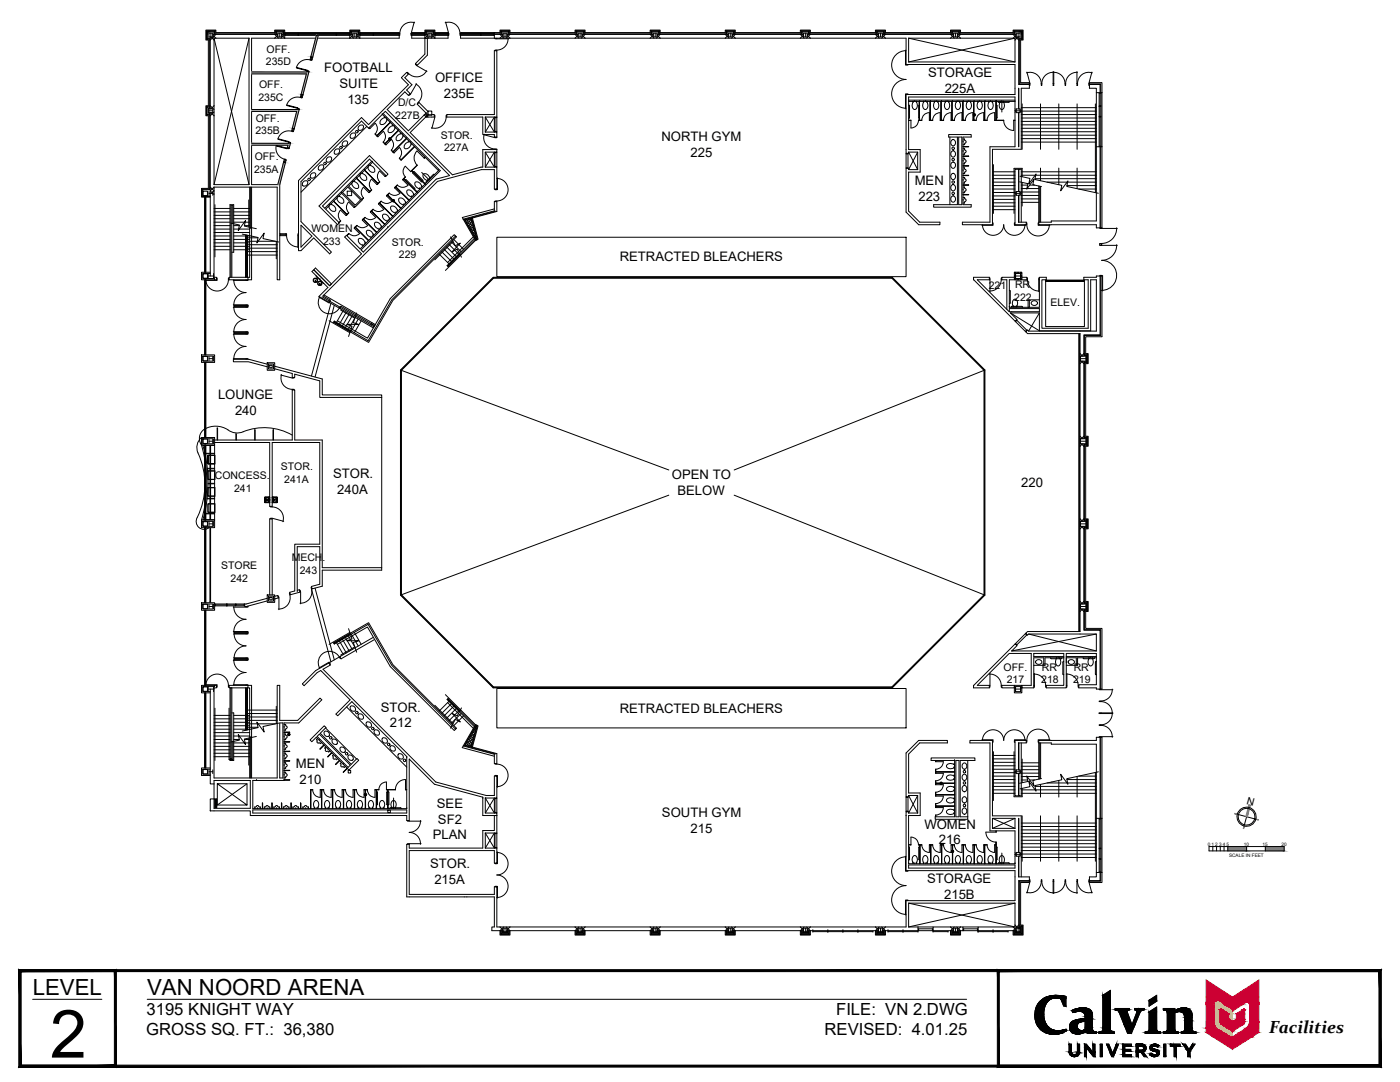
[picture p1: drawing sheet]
<svg xmlns="http://www.w3.org/2000/svg" width="279mm" height="216mm" viewBox="0 0 279 216" stroke-linecap="round" stroke-linejoin="round" font-family="sans-serif">
<defs><g id="words">
<text font-size="13.3" x="10" y="211">2</text>
<g font-size="4.4">
<text x="6.5" y="198.5">LEVEL</text>
<text x="29.4" y="198.5">VAN NOORD ARENA</text>
</g>
<text font-size="3.5" x="253.3" y="206.2">Facilities</text>
<g font-size="3.3">
<text x="29.2" y="202.5">3195 KNIGHT WAY</text>
<text x="166.9" y="202.5">FILE: VN 2.DWG</text>
<text x="29.2" y="206.6">GROSS SQ. FT.: 36,380</text>
<text x="164.6" y="206.6">REVISED: 4.01.25</text>
</g>
<g font-size="2.6">
<text x="64.7" y="14.4">FOOTBALL</text>
<text x="67.8" y="17.6">SUITE</text>
<text x="86.8" y="16.4">OFFICE</text>
<text x="185.2" y="15.3">STORAGE</text>
<text x="69.3" y="20.7">135</text>
<text x="88.6" y="19.5">235E</text>
<text x="188.5" y="18.5">225A</text>
<text x="132" y="28.1">NORTH GYM</text>
<text x="137.8" y="31.2">225</text>
<text x="182.6" y="37">MEN</text>
<text x="183.3" y="40.1">223</text>
<text x="123.7" y="52.2">RETRACTED BLEACHERS</text>
<text x="43.5" y="79.6">LOUNGE</text>
<text x="46.9" y="82.8">240</text>
<text x="66.5" y="95.4">STOR.</text>
<text x="134.1" y="95.7">OPEN TO</text>
<text x="67.3" y="98.6">240A</text>
<text x="135.2" y="98.8">BELOW</text>
<text x="203.8" y="97.2">220</text>
<text x="76" y="142">STOR.</text>
<text x="123.7" y="142.2">RETRACTED BLEACHERS</text>
<text x="77.8" y="145.2">212</text>
<text x="59" y="153.2">MEN</text>
<text x="59.8" y="156.4">210</text>
<text x="87.2" y="161.2">SEE</text>
<text x="86.4" y="167.5">PLAN</text>
<text x="87.4" y="164.4">SF2</text>
<text x="132.1" y="163.1">SOUTH GYM</text>
<text x="137.8" y="166.3">215</text>
<text x="184.5" y="165.4">WOMEN</text>
<text x="85.8" y="173.3">STOR.</text>
<text x="187.4" y="168.5">216</text>
<text x="86.7" y="176.4">215A</text>
<text x="185" y="176.2">STORAGE</text>
<text x="188.4" y="179.3">215B</text>
</g>
<g font-size="2.1">
<text x="53.2" y="10.5">OFF.</text>
<text x="51.7" y="17.6">OFF.</text>
<text x="53.1" y="13">235D</text>
<text x="51.6" y="20.2">235C</text>
<text x="78.9" y="23.7">227B</text>
<text x="79.4" y="21.1">D/C</text>
<text x="51" y="26.8">235B</text>
<text x="51" y="24.3">OFF.</text>
<text x="87.9" y="27.7">STOR.</text>
<text x="50.7" y="34.5">235A</text>
<text x="50.8" y="32">OFF.</text>
<text x="88.6" y="30.2">227A</text>
<text x="62.1" y="46.3">WOMEN</text>
<text x="64.5" y="48.8">233</text>
<text x="78.2" y="49">STOR.</text>
<text x="79.6" y="51.5">229</text>
<text x="197.3" y="57.8">221</text>
<text x="202.4" y="60">222</text>
<text x="202.6" y="57.5">RR</text>
<text x="209.6" y="61.1">ELEV.</text>
<text x="42.9" y="95.6">CONCESS.</text>
<text x="56.1" y="93.8">STOR.</text>
<text x="46.7" y="98.1">241</text>
<text x="56.7" y="96.3">241A</text>
<text x="44.1" y="113.6">STORE</text>
<text x="58.2" y="112">MECH.</text>
<text x="46" y="116.1">242</text>
<text x="59.8" y="114.5">243</text>
<text x="200.3" y="133.9">OFF.</text>
<text x="200.9" y="136.4">217</text>
<text x="207.8" y="136.4">218</text>
<text x="208" y="133.8">RR</text>
<text x="214.1" y="136.4">219</text>
<text x="214.3" y="133.8">RR</text>
<text x="248.7" y="160.4" transform="rotate(15 248.7 160.4)">N</text>
</g>
<g font-size=".9">
<text x="241" y="168.8">0</text>
<text x="241.8" y="168.8">1</text>
<text x="242.5" y="168.8">2</text>
<text x="243.3" y="168.8">3</text>
<text x="244" y="168.8">4</text>
<text x="244.8" y="168.8">5</text>
<text x="245.3" y="171">SCALE IN FEET</text>
<text x="248.2" y="168.8">10</text>
<text x="252" y="168.8">15</text>
<text x="255.8" y="168.8">20</text>
</g>
</g></defs>
<!-- layer: 0 -->
<g fill="none" stroke="#000" stroke-width=".2">
<path d="M99.2 47.3h81.6v7.9h-81.6zM99.2 137.4h81.6v7.8h-81.6zM241.3 168.9h15v.9h-15zM242 168.9v.9M242.8 168.9v.9M243.5 168.9v.9M244.3 168.9v.9M245 168.9v.9M246.9 162.5l3.7 1M248.8 163l-.5 1.8M248.8 168.9v.9M252.5 168.9v.9"/>
<circle cx="248.8" cy="163" r="1.91"/>
<circle cx="248.8" cy="163" r="1.67"/>
</g>
<g fill="#808080" stroke="#808080" stroke-width=".2">
<path d="M249.3 160.6l-.7 2.3 .3 .1zM249.3 160.6l.3 .1-.7 2.3z"/>
<path d="M250.6 163.4l.5 .2zM250.6 163.5l.5 .1z"/>
<path d="M248.3 164.8l-.1 .5zM248.3 164.8l-.1 .5z"/>
<path d="M246.4 162.4h.5zM246.5 162.3l.4 .1z"/>
<path d="M252.5 168.9l3.8 .9v-.9zM252.5 168.9l3.8 .9h-3.8z"/>
<path d="M245 168.9l3.8 .9v-.9zM245 168.9l3.8 .9h-3.8z"/>
</g>
<!-- layer: ZOB25-0677 - A-Acc -->
<g fill="none" stroke="#000" stroke-width=".2">
<path d="M42.7 7.7l7 29.1M49.7 7.6l-7 29.2M56.8 6.7h.1v.4h-.1M56.9 7.1h2.5M56.9 6.9h2.5M56.9 6.7h2.5M59.4 6.7h.2v.4h-.2zM59.6 7.1h7.5M59.6 6.9h7.5M59.6 6.7h7.5M67.1 6.7h.1v.4h-.1zM67.2 7.1h2.5"/>
<path d="M67.2 6.9h2.5M67.2 6.7h2.5M69.8 6.7h-.1v.4h.1M71.8 6.7h.1v.4h-.1M71.9 7.1h2.5M71.9 6.9h2.5M71.9 6.7h2.5M74.4 6.7h.2v.4h-.2zM74.6 6.7h5.2v.4h-5.2M74.6 6.9h5.1M81.9 18.7v.1l-.2 .2-.1-.1M82.1 6.7h.1v.4h-.1z"/>
<path d="M82.2 6.9h2.5M82.7 4.4l-.6 2.3M82.7 4.5a2.25 2.25 0 0 0-2.9 2.2M83 16.8a2.25 2.25 0 0 1 .5 3.5M83.1 16.7l-1.2 2.1M84.7 6.7h-2.6v.4h2.6M84.8 6.7h-.1v.4h.1M86.8 6.7h.1v.4h-.1M86.9 6.7h2.6v.4h-2.6M86.9 6.9h2.5M88.8 4.5a2.25 2.25 0 0 1 3 2.2M88.9 4.4l.6 2.3"/>
<path d="M89.4 6.7h.1v.4h-.1zM91.9 6.9h4M95.9 6.7h.1v.4h-.1zM95.9 6.7h-4.1v.4h4.1M96 7.1h2.5M96 6.9h2.5M96 6.7h2.5M98.7 6.7h-.2v.4h.2M98.8 7.6v.1h.4v-.1M98.8 10.1v-.1h.4v.1M99.2 7.7h2.3M101.4 7.6a2.25 2.25 0 0 1-2.3 2.4"/>
<path d="M181.3 7.6l21.3 4.8M202.6 7.6l-21.3 4.8M204.9 14.5a2.25 2.25 0 0 1 2.9 2.2M204.9 14.4l.7 2.3M205.4 16.7h.2v.3h-.2M207.8 16.7h.1v.3h-.1zM210.2 14.4a2.25 2.25 0 0 1 2.3 2.3M210.2 14.3v2.4h.1v.3h-.1M210.3 14.4a2.25 2.25 0 0 0-2.4 2.3M210.3 14.3v2.4h-.1v.3h.1M212.6 16.7h.1v.3h-.1zM214.9 14.3v2.4h.2v.3h-.2"/>
<path d="M215 14.4a2.25 2.25 0 0 0-2.3 2.3M217.4 16.7h-.1v.3h.1M217.9 14.4l-.6 2.3M218 14.5a2.24 2.24 0 0 0-2.9 2.2h-.2v.3h.2M218.8 18.5v10.8M219.4 18.5v2.6M219.5 18.6v2.5M219.7 18.5v.1h-.3M219.7 18.6v2.5M219.9 18.5v10.8M40.8 39.3v15M40.9 39.3v15"/>
<path d="M41 39.3v15M41.1 39.3v15M49.6 39.9v5.4M71.1 35.6h.1M72.5 39.5l-.2 .3M72.5 39.5l-.3 .3M73.2 25.2l-13.1 13.2M73.8 38.2l-.2 .2M73.8 38.3l-.2 .2-1.1-1.1a1.48 1.48 0 0 0 0 2.1M77.2 39.1l1 1.1a1.5 1.5 0 0 1-2.1 0M77.3 38.9l.4-.4-.3 .4 2.6 2.6M77.3 38.9l-.1 .2"/>
<path d="M77.3 38.9l2.7 2.7M78.8 37.5l1 1.1a1.5 1.5 0 0 1-2.1-.1M78.9 37.3l.4-.4-.3 .4 2.6 2.6M78.9 37.3l-.1 .2M78.9 37.3l2.7 2.7M79 37.3l-.2 .2M79.3 36.9a1.5 1.5 0 0 0 2.1 0M80.4 35.9l1 1M80.5 35.7l.4-.4-.3 .4 2.6 2.6M80.5 35.7l-.1 .2M80.5 35.7l2.7 2.7M80.6 35.7l-.2 .2"/>
<path d="M80.9 35.9h.2l1.7 1.7-.1 .2M81.6 40h.1M81.9 34.2l-1-1a1.5 1.5 0 0 0 0 2.1M82.1 34l-.2 .2 .3-.1M82.1 34l2.7 2.7M82.4 34.4v.2l1.7 1.7 .2-.1M82.4 34.4h.1M82.7 34.3h-.2M82.7 34.3l1.7 1.7M83.2 38.4h.1M83.2 32.9l-1 1.1 2.7 2.7M83.2 32.9l-1.1 1.1"/>
<path d="M83.2 38.3h.1M83.6 20.4h-.1l-.2 .2 .1 .1M84.4 35.9l-.1 .3M84.6 31.5l-1.4-1.4a1.99 1.99 0 0 0 0 2.8M84.8 36.7h.1M84.8 31.4l-.1 .2 .2-.2M84.9 36.7h.1M86.5 34.8h.2M86.5 34.8l-1.4 1.4v.2M86.7 23h.1v.4h-.1M86.7 34.8h.1M86.8 23.4l-.6 2.2"/>
<path d="M87.5 34h.1M89 23.4a2.25 2.25 0 0 1-2.9 2.1M89.2 23h-.2v.4h.2M96.5 26.9l2.3 .6M96.6 26.8a2.25 2.25 0 0 0 2.2 2.9M96.8 30.4l1.9 2.9v-2.9l-1.9 2.9M96.8 23.4l1.9 3v-3l-1.9 3M98.8 37.7v.2h.4v-.2M98.8 27.3v.2h.4v-.2M98.8 29.8v-.1h.4v.1M98.8 23.5v2.7M98.8 30.5v2.7"/>
<path d="M99.1 35.6a2.25 2.25 0 0 1 2.3 2.3 2.25 2.25 0 0 1-2.3 2.2M99.2 23.5v2.7M99.2 30.5v2.7M99.3 35.5v2.4M180.8 30.7v2.8M181.2 30.7v2.8M181.3 20.2h.1M181.3 24h.5h-.5M181.3 30.4l1.8 3.4M181.3 21h.1M181.4 21l.1 .1v2.4l-.2 .1M183.1 30.4l-1.8 3.4"/>
<path d="M183.3 24a1.5 1.5 0 0 1-1.5 1.5v-1.5M183.5 24h-.2h.2M189.6 27.3v13.5M198.1 39.8h4.5M198.1 39.1h4.5M198.1 38.4h4.5M198.1 37.7h4.5M198.1 37h4.5M198.1 36.3h4.5M198.1 35.7h4.5M198.1 35h4.5M198.1 34.3h4.5"/>
<path d="M198.3 32.9v9.7M203.8 35h15M203.8 34.3h15M203.8 39.7h3.5M203.8 39h3.5M203.8 38.3h3.5M203.8 37.6h3.5M203.8 36.9h1.3M203.8 22.2h15M203.8 21.5h15M203.8 22.9h15M203.8 23.5h15"/>
<path d="M203.8 24.2h15M203.8 24.9h15M203.8 25.6h15M203.8 26.3h15M203.8 27h15M203.8 27.7h15M203.8 28.4h15M204 20.7v9.1M204 35.3v-1.7h-1.6v9M204 36.4v4.7M205.5 36.9h1M206.6 35.7h12.2"/>
<path d="M207.3 37.1v7.2M207.5 37.2v7.1M207.7 20.7v9.1M207.7 33.5v2.6M207.7 37.2v7.1M209 36.3h9.8M211.3 20.7v9.1M211.3 33.5v3.4M212.9 37h5.9M215 20.7v9.1M215 33.5v4.1M215.3 37.7h3.5"/>
<path d="M218.6 20.7v17.7M219.4 21.1h.3v.1h-.3zM219.4 21.2v2.2h.3v-.2h-.3M219.4 23.4v5.9M219.4 29.2h.3v.1M219.5 21.2v2M219.5 23.4v5.8M219.7 21.2v2M219.7 23.4v5.8M40.8 55.8v15M40.9 55.8v15M41 55.8v15"/>
<path d="M41 56h2.3M42.7 42.3h3.2M42.7 43h3.2M42.7 43.6h3.2M42.7 44.3h3.2M42.7 45h3.2M42.7 45.7h3.2M42.7 46.4h3.2M42.7 47.1h3.2M42.7 47.8h3.2M42.7 48.5h3.2M42.7 49.1h3.2"/>
<path d="M42.7 49.8h3.2M42.7 41.6h3.2M42.9 40.8v10.5M43.2 55.5h.1v.3h-.1M45.6 55.8a2.25 2.25 0 0 1-2.3 2.3 2.25 2.25 0 0 1-2.2-2.3v15M45.7 55.5h-.1v.3h.1M46.3 50.3h.3v-9.5h-.7v14.5M46.3 41.2v14.1M46.5 44.6v-3.6h-.4v14.3M46.6 56h2.5M46.6 42.3h3.2M46.6 43h3.2"/>
<path d="M46.6 43.6h3.2M46.6 44.3h3.2M46.6 45h1.2M46.6 45.7h3.2M46.6 46.4h3.2M46.6 47.1h3.2M46.6 47.8h3.2M46.6 48.5h3.2M46.6 49.1h3.2M46.6 49.8h3.2M46.6 41.6h3.2M46.7 55.8a2.44 2.44 0 0 0 2.4 2.6 2.42 2.42 0 0 0-2.4 2.5"/>
<path d="M48.8 45h1M49 46.9v8.4M49.1 55.8v.2l1.1-.2M49.2 46.9v8.4M49.4 46.9v8.4M49.4 50.2h5.9M49.4 50.9h5.9M49.4 49.5h5.9M49.4 48.8h5.9M49.4 48.1h5.6M49.4 47.5h2.1M49.8 45.6v9.7h-.3"/>
<path d="M50.2 45.6v9.7M55.1 48.2v3.4M55.8 46.6h.1v.4h-.1M55.9 47h1.2M55.9 46.8h1.2M55.9 46.6h1.2M57.1 46.6h.1v.4h-.1M57.1 46.6v.4M57.2 47a2.25 2.25 0 0 0 2.4 2.3M59.4 47v2.4M59.6 46.6h-.2v.4h.2M63.6 59.3l2.1 1.2"/>
<path d="M63.8 59.2a2.25 2.25 0 0 0 .8 3.1 2.25 2.25 0 0 0 3.1-.8l-1.9-1.1M65.8 60h.1l-.1 .4-.2-.1M68 44l-.4 .5M68 44l-.5 .5M69.2 47l.4-.4-.4 .4M69.2 42.8l-.2 .2-1-1.1a1.5 1.5 0 0 0 0 2.1M69.2 42.9l-.2 .1M70.8 45.3l-.1 .3M70.8 45.3l2.7 2.7M70.9 45.4l-.2 .2 1.1 1a1.5 1.5 0 0 1-2.1 0M71.3 45l-.4 .3 2.7 2.7M71.3 45l-.5 .3"/>
<path d="M72.3 43.9l1.1 1.1a1.5 1.5 0 0 1-2.1 0M72.5 43.7l-.2 .2M72.5 43.7l2.7 2.7M72.5 43.8l-.2 .1M72.9 43.4l-.4 .3 2.7 2.7M72.9 43.4l-.4 .3M73.9 42.3l1.1 1.1a1.5 1.5 0 0 1-2.1 0M74.1 42.1l-.2 .2M74.1 42.1l2.7 2.7M74.1 42.2l-.2 .1M74.5 41.8l-.3 .3 2.6 2.7M74.5 41.8l-.4 .3"/>
<path d="M75.2 46.4h.1M75.5 40.7l1.1 1.1a1.5 1.5 0 0 1-2.1 0M75.7 40.5l-.2 .2M75.7 40.5l2.7 2.7M76.1 40.2l-.3 .3 2.6 2.6M76.1 40.2l-.4 .3M76.8 44.8h.1M77.4 45.4h.1M78.4 43.2h.1M80 41.6h.1M87.7 50.7l1.9 1.9M88.1 50.2l2 2"/>
<path d="M88.6 49.7l2 2M89.1 49.2l1.9 2M89.2 53l.2 .2M89.6 48.8l1.9 1.9M89.9 47.3l1 1.7 1-.5-1.7 1.7 1-.5 .9 1.6M90.1 48.3l1.9 1.9M90.4 48.2l-3.6 3.6M90.6 47.8l1.9 1.9M91.7 50.6l-2.4 2.4M91.8 50.7l-2.4 2.4M94.5 47.2l-5.2 5.2M94.7 47.6l-5.5 5.4"/>
<path d="M94.8 47.8l-5.4 5.4M94.9 48l-6 6M98.5 55.5h79.5l18.4 18.4v44.8l-18.4 18.4h-79.5l-18.4-18.4v-44.8zM98.8 40.2v-.1h.4v.1M196 45h2.2M196.1 44.8a2.12 2.12 0 0 0 2.1 2.2 2.12 2.12 0 0 0 2.1-2.2 2.12 2.12 0 0 0 2.1 2.2 2.12 2.12 0 0 0 2.2-2.2M197.4 55.5h.2v.3h-.2M197.6 55.8v2.4M198.1 44.5h.1v.3h-.1M198.1 41.8h4.5M198.1 41.1h4.5M198.1 40.5h4.5"/>
<path d="M199.8 55.8a2.25 2.25 0 0 1-2.4 2.3M199.9 55.5h-.1v.3h.1M202.4 45h2.3M202.6 44.5h-.2v.3h.2M203.8 40.4h3.5M204.8 44.5h.1v.3h-.1M204.9 44.8a2.25 2.25 0 0 0 2.3 2.3 2.25 2.25 0 0 0 2.2-2.3M204.9 55.5h.2v.3h-.2M205.1 55.8a2.25 2.25 0 0 0 2.3 2.3M205.4 59.8h2M207.2 45h2.4M207.3 44.5h-.1v.3h.1"/>
<path d="M207.3 55.8v2.4M207.4 55.5h-.1v.3h.1M208.7 56.2h7.7v9h-7.7zM208.7 55.9l7.7 .1zM208.7 56l7.7 .1zM219.5 55.1v-.2h.4v.2M219.5 48.8v.2h.4v-.2M219.5 45.5v.1h.4v-.1M219.5 48.7v-.1h.4v.1M219.5 48.6h.4v.4h-.4zM219.9 49h3.1M219.9 45.6h3.1"/>
<path d="M220 54.9v3.2M222.9 48.8a3 3 0 0 1-3 3.2 3 3 0 0 1 3 3 3 3 0 0 1-3.2 2.9M222.9 45.5a3 3 0 0 1-3 3.1M40.8 72.3v15M40.9 72.3v15M41 72.3v15M41.1 72.3v15M46.6 60.8h2.5M46.6 61.3h2.5M46.6 66.2h2.5M46.6 66.7h2.5M46.6 71.6h2.5"/>
<path d="M46.7 61.2a2.44 2.44 0 0 0 2.4 2.6 2.42 2.42 0 0 0-2.4 2.5M46.7 66.6a2.44 2.44 0 0 0 2.4 2.5M49.1 69.1a2.44 2.44 0 0 0-2.4 2.6M49.1 60.9v-.1h.4v.1M49.1 61.2v.1h.4v-.1M49.1 66.3v-.1h.4v.1M49.1 66.6v.1h.4v-.1M49.1 71.7v-.1h.4v.1M56 74.8l2.3 .6M56.2 74.7a2.25 2.25 0 0 0 2.1 3M58.3 75.3v.1h.4v-.1M58.3 77.8v-.1h.4v.1"/>
<path d="M65.7 64l4.1 2.4M66 60.5l-3.8 14.5M66.6 64.3l3.3 1.9M66.7 64.3l3.2 1.8M66.7 64.1l-.1 .2M66.7 60.9l-3.8 14.3M66.7 64.1l3.3 1.9M66.7 64.2l3.2 1.8M67.3 64l2.8 1.6M68 61.9l2.8 1.6-1.3 2.2M68 61.2h-.1l-.2 .3 .1 .1M68.5 62l-1.4 2.3"/>
<path d="M69.1 62.3l-1.4 2.4M69.7 62.6l-1.4 2.4M70.3 63l-1.4 2.4M71.2 62.4l-.7 2 1.1 .3h-2.4l1.1 .4-.7 2M71.5 63.7l-1.4 2.4M72.1 64l-1.4 2.4M76.2 79.3v34M79.9 73.8l18.5-18.5h79.7l18.5 18.5v45l-18.5 18.5h-79.7l-18.5-18.5zM80 73.9l18.5-18.5h79.5l18.5 18.5v44.8l-18.5 18.5h-79.5l-18.5-18.5zM201.7 62.4l5.7 3.6M202.7 64.2l1.9 1.9M202.9 63.8v.1l-.2 .3-.1-.1"/>
<path d="M202.9 63.9l2 2M207.4 62.4l-2.1 3.7M40.8 88.8v15M40.9 88.8v15M41 88.8v15M41.1 88.8v15M41.5 90.9v1.7h1.3h-1.3zM41.9 88.9h.1v14.8h-.1zM42.8 88.8v15M42.8 90.8l.1 1.8zM42.8 90.9h-1.3h1.3M42.8 94h-1.3v1.7h1.3"/>
<path d="M42.8 93.9h-1.3v1.7h1.3M42.8 93.9l.1 1.8zM42.8 97.3h-1.3v1.7h1.3M42.8 97.2l.1 1.9zM52.9 99.2h.9zM52.9 99.2v1.1zM53 99.4h.6M53 99.4v.8h.6v-.8M53.1 99.5h.1M53.2 100h-.1M53.4 99.7l.2 .1M53.4 99.7h.1"/>
<path d="M53.5 100h.1M53.5 99.5h.1M53.5 99.7l.1 .1M53.6 99.8h.1M53.7 99.8h.1M53.7 99.3h-.8v.9h.8M53.7 99.7h-.1M53.7 99.2v1.1zM53.7 99.2h.1zM53.7 99.2v1.1M53.8 99.2v1.1M54.3 99.2h.2z"/>
<path d="M54.3 99.2h1zM54.3 99.2v1.1M54.5 99.3h.7v.9h-.7M54.5 99.7h.1M54.5 99.2v1.1zM54.5 99.2v1.1M54.5 99.3h.6v.9h-.6zM54.6 99.8h-.1M54.6 99.7h.1M54.6 99.8h.1M54.6 99.7v.1M54.6 99.8h.2"/>
<path d="M54.6 99.5h.1M54.7 99.9l-.1 .1M54.8 99.7h.1M55 99.9l.1 .1M55.1 99.5h-.1M55.3 99.2v1.1zM40.8 105.3v15M40.9 105.3v15M41 105.3v15M41.1 105.3v15M41.9 105.4h.1v14.7h-.1zM42.8 100.5h-1.3v1.7h1.3"/>
<path d="M42.8 100.5l.1 1.8zM52.9 100.3h.9zM53.7 100.3h.1zM54 103.5v-.1h.3v.1M54 101v.2h.3v-.2M54.3 101.2a2.25 2.25 0 0 1 2.2 2.9M54.3 103.4l2.3 .6M54.3 100.3h.2zM54.3 100.3h1zM55.4 118.9h.2l.1 .4h-.1M55.7 119.3v2.4M57.8 118.7a2.25 2.25 0 0 1-2.3 2.8"/>
<path d="M57.9 118.3h-.2l.1 .4h.2M59.8 117.8h.1l.1 .3-.1 .1M60 118.1v2.4M62.2 117.1l-.1 .1 .1 .3h.1M62.9 117.3l3.8 14.4M40.8 121.8v15M40.8 138.3v14.9M40.9 121.8v15M40.9 138.3v14.9M41 121.8v15M41 138.3v14.9M41 136.6h2.3"/>
<path d="M41.1 121.8v15a2.25 2.25 0 0 1 2.2-2.3 2.25 2.25 0 0 1 2.3 2.3M41.1 138.3v14.9M43.2 136.8h.1v.3h-.1M45.2 120.5h.1v.4h-.1M45.3 120.9h1.7M45.3 120.7h1.7M45.3 120.5h1.7M45.7 136.8h-.1v.3h.1M46.6 136.6h2.5M46.6 121.1h2.5M46.6 126h2.5M46.6 131.8h2.5"/>
<path d="M46.6 131.3h2.5M46.6 126.5h2.5M46.7 131.6a2.44 2.44 0 0 0 2.4 2.6M46.7 121a2.44 2.44 0 0 0 2.4 2.6 2.42 2.42 0 0 0-2.4 2.5M46.7 126.4a2.36 2.36 0 0 0 2.4 2.5 2.38 2.38 0 0 0-2.4 2.5M47.1 120.5v.4h-.1v-.4h1.7M47.1 120.9h1.6M47.1 120.7h1.6M48.8 120.5h-.1v.4h.1M49 137.3v8.4M49.1 134.2a2.44 2.44 0 0 0-2.4 2.6M49.1 126.1v-.1h.4v.1"/>
<path d="M49.1 131.4v-.1h.4v.1M49.1 126.4v.1h.4v-.1M49.1 136.8v-.2l1.1 .2M49.1 131.6v.2h.4v-.2M49.2 137.3v8.4M49.4 137.3v8.3M49.5 137.3h.3v9.7M49.5 120.9v.2h-.4v-.1M50.2 137.3v9.7M59.9 120.4a2.25 2.25 0 0 0 2.3-2.9l3.8 14.5M65.6 132.3l.2-.1 .1 .3-.1 .1M65.7 132.1l-2.1 1.2"/>
<path d="M66.6 128.3l.1 .2M67.1 128.2l1.4 2.4M67.7 131.1a2.25 2.25 0 0 0-3.1-.8 2.25 2.25 0 0 0-.8 3M67.7 131.1l-1.9 1.1M67.7 127.9l1.4 2.4M67.8 131l-.1 .1 .2 .3 .1-.1M68.3 127.6l1.4 2.3M68.9 127.2l1.4 2.4M69.5 126.9l1.3 2.2-2.8 1.6M69.6 125.4l.7 2.1-1.1 .4 2.4-.1-1.1 .4 .7 1.9M69.8 126.2l-4.1 2.4M69.9 126.4l-3.3 1.9"/>
<path d="M69.9 126.4l-3.2 1.9M69.9 126.6l-3.2 1.8M70 126.6l-3.3 1.9M70.1 127l-2.8 1.6M70.1 126.5l1.4 2.4M70.7 126.2l1.4 2.4M88.9 138.6l6 6M89.2 139.6l5.5 5.4M89.3 139.6l2.4 2.4M89.4 139.4l-.2 .2M89.4 139.4l5.4 5.4M89.4 139.5l2.4 2.3"/>
<path d="M89.6 139.9l-1.9 2M197.4 134.5a2.25 2.25 0 0 1 2.4 2.3M197.4 136.8h.2v.3h-.2M197.6 134.4v2.4M199.9 136.8h-.1v.3h.1M204.6 126.4l-1.9 2M204.7 126.4h-.1l.3 .3 .1-.1M204.9 126.7l-2 2M205.3 126.5l13.5 3.4M206.3 134.5a2.25 2.25 0 0 1 2.4 2.3M206.3 136.8h.1v.3h-.1M206.3 132.8h2"/>
<path d="M206.4 134.4v2.4M208.8 136.8h-.1v.3h.1M212.8 134.5a2.25 2.25 0 0 1 2.4 2.3M212.8 136.8h.1v.3h-.1M212.8 131v1.3M212.8 132.8h2M212.9 134.4v2.4M215.3 136.8h-.1v.3h.1M218.8 126.5l-16.9 3.4M219.4 137.5v.1h.3v-.1M219.4 139.9h.3v.1h-.3zM219.7 140a2.25 2.25 0 0 1 2.3 2.4"/>
<path d="M219.7 137.6h2.4M222 137.5a2.25 2.25 0 0 1-2.3 2.4M42.7 156.4v3M42.7 150.3h3.2M42.7 149.6h3.2M42.7 148.9h3.2M42.7 148.2h3.2M42.7 147.6h3.2M42.7 146.9h3.2M42.7 146.2h3.2M42.7 145.5h3.2M42.7 144.8h3.2"/>
<path d="M42.7 144.1h3.2M42.7 143.4h3.2M42.7 142.7h3.2M42.7 151h3.2M42.9 159.4h.1v1.8h-.1zM42.9 141.3v10.4M43.1 159.4h.1v1.8h-.1zM43.4 156.4v4.2h5.9v-4.2h-5.9l5.9 4.2M45.7 141.3v10.3h.8v-3.6M46.3 142.3h.3v9.4h-.7v-.3M46.6 150.3h3.2M46.6 149.6h3.2"/>
<path d="M46.6 148.9h3.2M46.6 148.2h3.2M46.6 147.6h1.2M46.6 146.9h3.2M46.6 146.2h3.2M46.6 145.5h3.2M46.6 144.8h3.2M46.6 144.1h3.2M46.6 143.4h3.2M46.6 142.7h3.2M46.6 151h3.2M48.8 147.6h1"/>
<path d="M49.3 156.4l-5.9 4.2M49.4 142.4h5.9M49.4 141.7h5.9M49.4 143.1h5.9M49.4 143.7h5.9M49.4 144.4h5.6M49.4 145.1h2.1M49.6 147.3v5.4M55.1 140.9v3.5M62.4 157.6h-.4v3.8M62.4 157.6l-.4-.1v3.9M62.4 157.6a1.5 1.5 0 0 0 1.5 1.5v-1.5"/>
<path d="M63.9 157.6h.3M64.2 157.5l.4 .1M64.2 157.5l-.3 .1M64.2 157.5v3.9M64.6 157.6a1.5 1.5 0 0 0 1.5 1.5v-1.5M64.6 157.6h-.4v3.8M65 145.3l6.2 6.1M66.1 157.6h.2M66.3 157.5l.5 .1M66.3 157.5l-.2 .1M66.3 157.5v3.9M66.8 157.6a1.5 1.5 0 0 0 1.5 1.5"/>
<path d="M66.8 157.6h-.4v3.8M68.3 157.6h.2M68.3 157.6v1.5M68.5 157.5l.5 .1M68.5 157.5l-.2 .1M68.5 157.5v3.9M69 157.6a1.5 1.5 0 0 0 1.5 1.5v-1.5M69 157.6h-.4v3.8M69.2 141.1l12 12M70.5 157.6h.2M70.7 157.5l.5 .1M70.7 157.5l-.2 .1"/>
<path d="M70.7 157.5v3.9M71.2 157.6a1.5 1.5 0 0 0 1.4 1.5l.1-1.5M71.2 157.6h-.4v3.8M72.7 157.6h.2M72.9 157.5l.4 .1M72.9 157.5l-.2 .1M72.9 157.5v3.9M73.3 157.6a1.5 1.5 0 0 0 1.5 1.5v-1.5M73.3 157.6h-.3v3.8M74.8 157.6h.3M75.1 157.5h.5l-.4 .1v3.8M75.1 157.5l-.3 .1"/>
<path d="M75.1 157.5v3.9M75.2 158h.1M75.2 158l.1 .1v2.4l-.1 .1M75.6 157.5a1.5 1.5 0 0 1 1.5-1.5v1.5M77.3 158l-.1 .1v2.4M77.3 158h.1M77.4 157.5h-.3l.3 .1M77.4 157.5h1.5M77.4 157.5v3.9M77.4 158h.1M77.5 158l.1 .1M77.6 158.1v2.4"/>
<path d="M78.9 157.5a1.99 1.99 0 0 1 2-2v2M78.9 157.5l-1.5 .1v3.8M81.2 157.5h-.3l.3 .1M86.8 140.7l3.6 3.7M89.3 140.2l5.2 5.1M90.1 140.4l-2 2M90.6 140.9l-2 2M91 141.4l-1.9 1.9M91.5 141.9l-1.9 1.9M92 142.4l-1.9 1.9M92.1 141.3l-.9 1.6-1-.6 1.7 1.8-1-.6-1 1.8M92.5 142.9l-1.9 1.9"/>
<path d="M96.8 159.2l1.9 3v-3l-1.9 3M98.8 154.9v-.2h.4v.2M98.8 152.4v.1h.4v-.1M98.8 159.4v2.7M99.1 152.5a2.25 2.25 0 0 1 2.3 2.2 2.25 2.25 0 0 1-2.3 2.3M99.2 159.4v2.7M99.3 154.7v2.4M180.8 159.1v2.8M181.2 159.1v2.8M181.3 158.7l1.8 3.5M183.1 158.7l-1.8 3.5M186.7 151.7l.1 .3"/>
<path d="M186.7 154.1l.1 .2M186.7 156.3l.1 .3M186.7 154.1h3.8M186.7 156.3h3.8M186.8 152h1.5a1.5 1.5 0 0 1-1.5 1.5M186.8 153.5v.5h3.7M186.8 153.5l-.1 .6M186.8 154.3h1.5a1.5 1.5 0 0 1-1.5 1.5M186.8 155.8v.5h3.7M186.8 155.8l-.1 .5M186.8 156.6h1.5a1.5 1.5 0 0 1-1.5 1.5M186.8 158.1v.4h3.7"/>
<path d="M186.8 158.1l-.1 .5h3.8M186.8 151.7v.3M186.8 154.1v.2M186.8 156.3v.3M190.5 151.8h.1M190.5 154.1h.1M190.5 156.3h.1M193.1 151.7v11.3M196 147.6h2.2M196.1 147.7a2.12 2.12 0 0 1 2.1-2.1 2.12 2.12 0 0 1 2.1 2.1 2.12 2.12 0 0 1 2.1-2.1 2.12 2.12 0 0 1 2.2 2.1M198.1 147.7h.1v.4h-.1M198.1 157.6h4.5"/>
<path d="M198.1 156.9h4.5M198.1 156.2h4.5M198.1 155.6h4.5M198.1 158.3h4.5M198.1 154.9h4.5M198.1 150.7h4.5M198.1 151.4h4.5M198.1 152.1h4.5M198.1 152.8h4.5M198.1 153.5h4.5M198.1 154.2h4.5M198.3 150v9.7"/>
<path d="M202.4 150v9h1.6v-1.7M202.4 147.6h2.3M202.6 147.7h-.2v.4h.2M203.8 157.6h15M203.8 158.3h15M203.8 152.2h3.5M203.8 152.9h3.5M203.8 153.6h3.5M203.8 154.3h3.5M203.8 155h3.5M203.8 155.6h1.3M204 151.5v4.6"/>
<path d="M204.8 147.7h.1v.4h-.1M204.9 147.7a2.25 2.25 0 0 1 2.3-2.2 2.25 2.25 0 0 1 2.2 2.2M205.5 155.6h1M206.6 156.9h12.2M207.2 147.6h2.4M207.3 147.7h-.1v.4h.1M207.3 148.2v7.3M207.5 148.2v7.2M207.7 156.5v2.5M207.7 148.2v7.2M209 156.2h9.8M211.3 155.7v3.3"/>
<path d="M212.9 155.6h5.9M215 154.9v4.1M215.3 154.9h3.5M218.6 154.2v17.7M219.4 142.3v.1h.3v-.1h2.4M219.4 144.6h.3v.1h-.3zM219.4 147.1v-.1h.3v.1M219.4 142.4v-.1h.3v.1h2.4M219.7 144.7a2.25 2.25 0 0 1 2.3 2.4M219.7 147h2.4M222 142.2a2.25 2.25 0 0 1-2.3 2.4M43.2 160.6v.5"/>
<path d="M64.2 161.4h.1M66.3 161.4h.1M68.5 161.4h.1M70.7 161.4h.1M72.9 161.4h.1M75.1 161.4h.1M75.2 161.4h.1M75.2 160.6h.1M77.2 160.5l.2 .1M77.4 161.4h.1M77.6 160.5l-.2 .1M77.8 161.4l.1-.2h2l.2 .2"/>
<path d="M81.2 161.4h.1M81.3 163.7v.2h.4v-.2M81.3 168.5v-.2h.4v.2M81.7 168.3h2.3M81.7 163.9h2.3M83.9 163.7a2.25 2.25 0 0 1-2.2 2.4 2.25 2.25 0 0 1 2.2 2.4M96.8 166.2l1.9 3v-3l-1.9 3M98.8 172.2v.1h.4v-.1M98.8 177v-.2h.4v.2M98.8 166.3v2.8M99.1 170.1a2.25 2.25 0 0 1 2.3 2.2 2.25 2.25 0 0 1-2.3 2.3 2.25 2.25 0 0 1 2.3 2.2 2.25 2.25 0 0 1-2.3 2.3M99.2 166.3v2.8"/>
<path d="M99.3 170v2.3M99.3 176.8v2.4M181.3 172.3h.1M181.3 169l.2 .1v2.4l-.2 .1M181.3 168.5h.5l-.5 .1M183.3 168.5a1.5 1.5 0 0 0-1.5-1.5v1.5M183.5 169l-.1 .1v2.4l.1 .1M183.5 169h.1M183.5 171.6h.1M183.5 168.5l.5 .1M183.5 168.5h-.2l.2 .1M183.5 172.3h.1"/>
<path d="M183.5 168.5v3.8M184 168.6h-.4v3.7M184 168.6a1.5 1.5 0 0 0 1.5 1.5v-1.5M185.5 168.6h.2M185.7 168.5l.4 .1M185.7 172.3h.1M185.7 168.5l-.2 .1M185.7 168.5v3.8M186.1 168.6h-.3v3.7M186.1 168.6a1.5 1.5 0 0 0 1.5 1.5v-1.5M186.7 160.9l.1 .2M186.8 161.1h1.5a1.5 1.5 0 0 1-1.5 1.5"/>
<path d="M186.8 162.6l-.1 .4M186.8 160.9v.2M186.8 162.6v.4M187.6 168.6h.3M187.9 168.5l.4 .1M187.9 172.3h.1M187.9 168.5l-.3 .1M187.9 168.5v3.8M188.3 168.6a1.5 1.5 0 0 0 1.5 1.5v-1.5M188.3 168.6h-.4v3.7M189.8 168.6h.3M190.1 168.5l.4 .1"/>
<path d="M190.1 172.3h.1M190.1 168.5l-.3 .1M190.1 168.5v3.8M190.5 168.6a1.5 1.5 0 0 0 1.5 1.5v-1.5M190.5 168.6h-.4v3.7M192 168.6h.2M192.2 168.5l.5 .1M192.2 172.3h.1M192.2 168.5l-.2 .1M192.2 168.5v3.8M192.7 168.6h-.4v3.7M192.7 168.6a1.5 1.5 0 0 0 1.5 1.5"/>
<path d="M194.2 168.6h.2M194.2 168.6v1.5M194.4 168.5l.4 .1M194.4 172.3h.1M194.4 168.5l-.2 .1M194.4 168.5v3.8M194.8 168.6a1.5 1.5 0 0 0 1.5 1.5v-1.5M194.8 168.6h-.3v3.7M196.3 168.6h.3M196.6 172.3h.1M196.6 168.5l-.3 .1M197.5 172.3h.1"/>
<path d="M198.1 163.3l4.5 2M198.8 165.8v.2v-.2M198.8 166h-2a1.99 1.99 0 0 0 2 2M198.8 168v4.3M198.8 172.3h.1M198.8 169l.2 .1v2.4l-.2 .1M199.2 172.3l.1-.1h2l.1 .1M202.6 172.3h.1M202.6 163.3l-4.5 2M203.8 170.4h15M203.8 171.1h15M203.8 169.7h15"/>
<path d="M203.8 169h15M203.8 168.3h15M203.8 167.7h15M203.8 167h15M203.8 166.3h15M203.8 165.6h15M203.8 164.9h15M203.8 164.2h15M204 162.8v9.1M205.4 175.5h.2v.4h-.2M205.6 175.9l-.7 2.3M207.7 162.8v9.1"/>
<path d="M207.8 175.5h.1v.4h-.1zM207.8 175.9a2.25 2.25 0 0 1-2.9 2.1M207.9 175.9a2.25 2.25 0 0 0 2.4 2.2M210.2 175.5h.1v.4h-.1v2.4M210.3 175.5h-.1v.4h.1v2.4M211.3 162.8v9.1M212.5 175.9a2.25 2.25 0 0 1-2.3 2.2M212.6 175.5h.1v.4h-.1zM212.7 175.9a2.25 2.25 0 0 0 2.3 2.2M214.9 175.5h.2v.4h-.2v2.4M215 162.8v9.1M215.1 175.5h-.2v.4h.2a2.24 2.24 0 0 0 2.9 2.1"/>
<path d="M217.3 175.9l.6 2.3M217.4 175.5h-.1v.4h.1M218.8 163.3v10.8M219.4 171.5v2.6M219.4 174h.3v.1M219.4 171.3h.3v.2h-.3zM219.4 169.3h.3v-.1h-.3v2.1M219.4 163.3v5.9M219.5 163.4v5.8M219.5 169.3v2M219.5 171.5v2.5M219.7 163.3v.1h-.3"/>
<path d="M219.7 163.4v5.8M219.7 169.3v2M219.7 171.5v2.5M219.9 163.3v10.8M162.2 185.7h.1M162.2 185.9h12M162.2 185.8v.2M165.2 185.7h.1M165.2 185.8v.2M168.2 185.7h.1M168.2 185.8v.2M171.2 185.7h.1"/>
<path d="M171.2 185.8v.2M174.2 185.8v.2M177.2 185.7h.1M177.2 185.9h6M177.2 185.8v.2M180.2 185.7h.1M180.2 185.8v.2M181.3 180.2l21.3 4.8M183.2 185.3h.1v.4h-.1M183.2 185h3M183.2 185.8v.2M183.3 185.3h2.8"/>
<path d="M183.3 185.7h2.8M186.2 185.7h.1M186.2 185.3h-.1v.4h.1M186.2 185.9h3M186.2 185.8v.2M189.2 185.8v.2M192.2 185.7h.1M192.2 185.3h.1v.4h-.1M192.2 185h3M192.3 185.3h2.8M192.3 185.7h2.8M195.2 185.3h-.1v.4h.1"/>
<path d="M195.2 185.7h.1M195.2 185.9h6M195.2 185.8v.2M198.2 185.7h.1M198.2 185.8v.2M201.2 185.8v.2M202.6 180.2l-21.3 4.8"/>
<circle cx="61.7" cy="35.8" r=".25"/>
<circle cx="64.8" cy="32.6" r=".25"/>
<circle cx="68" cy="29.4" r=".25"/>
<circle cx="71.2" cy="26.3" r=".25"/>
<circle cx="190.2" cy="38.6" r=".25"/>
<circle cx="190.2" cy="31.8" r=".25"/>
<circle cx="190.2" cy="29.6" r=".25"/>
<circle cx="190.2" cy="36.3" r=".25"/>
<circle cx="53.2" cy="99.6" r=".05"/>
<circle cx="53.2" cy="99.9" r=".05"/>
<circle cx="53.3" cy="99.8" r=".08"/>
<circle cx="53.8" cy="99.8" r=".05"/>
<circle cx="54.8" cy="99.7" r=".08"/>
<circle cx="66" cy="147.2" r=".25"/>
<circle cx="69.2" cy="150.4" r=".25"/>
<circle cx="71.2" cy="142.2" r=".25"/>
<circle cx="74.4" cy="145.4" r=".25"/>
<circle cx="77.6" cy="148.5" r=".25"/>
<circle cx="80.7" cy="151.7" r=".25"/>
<circle cx="192.5" cy="154" r=".25"/>
<circle cx="192.5" cy="156.2" r=".25"/>
<circle cx="192.5" cy="160.7" r=".25"/>
</g>
<!-- layer: ZOB25-0677 - A-Hatch -->
<g fill="none" stroke="#000" stroke-width=".2">
<path d="M42.1 7.4l.6 .6M42.5 7l.6 .6M42.7 7.2l-.7 .8M43 6.5v-.4h-1.8v1.8h.4M43.1 6.9l-.8 .7M54.8 6.9l.8 .7M54.9 6.5v-.4h1.8v.4M55.4 7l-.6 .6M56.2 7l.6 .6M56.8 6.9l-.7 .7M69.8 6.9l.8 .7M69.9 6.5v-.4h1.8v.4"/>
<path d="M70.4 7l-.6 .6M71.2 7l.6 .6M71.8 6.9l-.7 .7M84.8 6.9l.7 .7M84.9 6.5v-.4h1.8v.4M85.4 7l-.6 .6M86.2 7l.6 .6M86.8 6.9l-.8 .7M99.8 6.9l.7 .7M99.9 6.5v-.4h1.8v.4M100.4 7l-.6 .6M101.2 7l.6 .6"/>
<path d="M101.8 6.9l-.8 .7M114.8 6.9l.7 .7M114.9 6.5v-.4h1.7v.4M115.4 7l-.6 .6M116.1 7l.7 .6M116.8 6.9l-.8 .7M129.8 6.9l.7 .7M129.9 6.5v-.4h1.7v.4M130.4 7l-.6 .6M131.1 7l.7 .6M131.8 6.9l-.8 .7M144.7 6.9l.8 .7"/>
<path d="M144.9 6.5v-.4h1.7v.4M145.4 7l-.7 .6M146.1 7l.6 .6M146.7 6.9l-.7 .7M159.7 6.9l.8 .7M159.9 6.5v-.4h1.7v.4M160.3 7l-.6 .6M161.1 7l.6 .6M161.7 6.9l-.7 .7M174.7 6.9l.8 .7M174.8 6.5v-.4h1.8v.4M175.3 7l-.6 .6"/>
<path d="M176.1 7l.6 .6M176.7 6.9l-.7 .7M189.7 6.9l.7 .7M189.8 6.5v-.4h1.8v.4M190.3 7l-.6 .6M191.1 7l.6 .6M191.7 6.9l-.8 .7M202.2 6.9l1.1 1.1M202.3 6.5v-.4h1.8v1.8h-.4M202.8 7l-.6 .6M203.2 7.4l-.6 .6M41.6 21.2h-.4v1.8h.4"/>
<path d="M41.6 37.7h-1.3v1.5h1.7M42 21.1l.7 .8M42 37.3l.7 .8-.5 .5M42.1 22.5l.6 .6M42.7 37.3l-.7 .8 .7 .7M42.7 21.1l-.6 .6M42.7 22.4l-.7 .7M84.7 22.9v.2M84.7 22.9h.7M84.9 23.3h.1M85 23l.4 .4M85.4 22.6h-.4v.8"/>
<path d="M85.4 23l-.4 .4M202.8 38.3l-.2 .3 .2 .2M202.8 21.9l-.2 .2 .2 .3M203.6 38.3l.2 .3-.2 .2M203.6 21.9l.2 .2-.2 .3M92.9 44l.1-.2 1.3 .8-.5 .9M93.1 44.3l1.3 .8-.4 .8M93.1 44.4l.4-.7 .7 .4-.6 1M93.4 45l1.2 .6-.4 .7 .7 .3-.2 .4M93.8 45.6l.9 .5-.3 .6M94 43.6l-.7 1.2M94.6 46.9l.4 .2-.2 .3"/>
<path d="M94.9 47.6h.2M98.9 42.1l-6.3 1.7 2.4 4.1 .3-.2-1.2-4.2M202.4 55.5l.4 .3M202.4 55l.3 .2M202.6 54.3l.2 .3M202.7 54.9l-.3 .3M202.8 54.3l-.4 .3M202.8 55.6l-.2 .2M203 55.6l.3 .2M203.1 54.3l.2 .3M203.3 54.3l-.3 .3M203.3 55.6l-.2 .2"/>
<path d="M203.6 55.6l.2 .2M203.6 54.3l.3 .3M203.7 54.9l.2 .3M203.8 54.3l-.2 .3M203.9 55l-.2 .2M203.9 55.5l-.3 .3M46.7 61.1h2.8M46.7 66.4h2.8M215.6 70.6l.4 .5M215.8 72.1l.5 .5M216 72.1l-.4 .5M216.3 70.6l-.5 .5"/>
<path d="M216.7 70.7h.3v1.7h-.3M215.6 87l.4 .5M215.8 88.6l.5 .4M216 88.6l-.4 .4M216.3 87l-.5 .5M216.7 87.2h.3v1.7h-.3M215.6 103.5l.4 .5M215.8 105l.5 .5M216 105l-.4 .5M216.3 103.5l-.5 .5M216.7 103.7h.3v1.7h-.3M46.7 126.3h2.8"/>
<path d="M46.7 131.5h2.8M215.6 120l.4 .5M215.8 121.5l.5 .5M216 121.5l-.4 .5M216.3 120l-.5 .5M216.7 120.1h.3v1.8h-.3M93.3 147.8l.7 1.2M93.6 147.4l.6 1.1-.7 .4-.4-.7M93.8 147.1l.5 .9-1.3 .7-.1-.1M94 146.7l.4 .8-1.3 .8M94.1 149l1.2-4.1-.3-.2-2.4 4.1 6.3 1.6M94.2 146.3l.4 .7-1.2 .6"/>
<path d="M94.4 145.9l.3 .6-.9 .5M94.7 145.6l.2 .3-.7 .4M94.8 145.2l.2 .2-.4 .3M95.1 144.9l-.2 .1M202.8 153.7l-.2 .3 .2 .2M203.6 153.7l.2 .3-.2 .2M202.8 170.2l-.2 .3 .2 .2M203.6 170.2l.2 .3-.2 .2M99.8 185l.6 .6M99.9 185.7v.8h1.8v-.8M100.3 185.7v.4h1v-.4M100.5 185l-.7 .7"/>
<path d="M101 185l.8 .7M101.8 185l-.6 .6M114.8 185l.6 .6M114.9 185.7v.8h1.7v-.8M115.3 185.7v.4h1v-.4M115.5 185l-.7 .7M116 185l.8 .7M116.8 185l-.7 .6M129.8 185l.6 .6M129.9 185.7v.8h1.7v-.8M130.2 185.7v.4h1.1v-.4M130.5 185l-.7 .7"/>
<path d="M131 185l.8 .7M131.8 185l-.7 .6M144.7 185l.7 .6M144.9 185.7v.8h1.7v-.8M145.2 185.7v.4h1v-.4M145.5 185l-.8 .7M146 185l.7 .7M146.7 185l-.6 .6M159.7 185l.6 .6M159.9 185.7v.8h1.7v-.8M160.2 185.7v.4h1v-.4M160.5 185l-.8 .7"/>
<path d="M161 185l.7 .7M161.7 185l-.6 .6M174.7 185l.6 .6M174.8 185.7v.8h1.8v-.8M175.2 185.7v.4h1v-.4M175.5 185l-.8 .7M176 185l.7 .7M176.7 185l-.6 .6M189.7 185l.6 .6M189.8 185.7v.8h1.8v-.8M190.2 185.7v.4h1v-.4M190.4 185l-.7 .7"/>
<path d="M190.9 185l.8 .7M191.7 185l-.6 .6M202.2 185l.6 .6M202.6 184.6l.6 .6M202.9 185l-.1 .1M203.3 185.1h.4v1h-1v-.4M203.3 184.6l-1.1 1.1M203.7 184.7h.4v1.8h-1.8v-.8"/>
</g>
<!-- layer: ZOB25-0677 - A-Walls -->
<g fill="none" stroke="#000" stroke-width=".2">
<path d="M41.3 6.5v.2M41.5 6.9v-.5h1.2v.5M41.6 6.2h.2M41.7 6.6v.8M42 6.4h-.5v1.2h.5M42 7.4v14.3M42.5 6.9h12.9M42.5 6.6v.8M42.7 7.6h7v29.2h-7zM55.2 6.9v-.5h1.3v.5M55.4 6.6v.8M56.2 6.9h.6v.7"/>
<path d="M56.2 6.6v.8M56.8 6.5v.2h-.2v-.5h-1.5v.5h-12.3v-.5h-1.5v1.5h.5v13.9h-.2v1h.2v.3M56.8 6.5v-.5h-2v.5h-11.7v-.5h-2v2h.5v13.1h-.5v2h.5v14.5h-1.4v1.7h1.8M56.8 6.5h13M69.8 6.5v.2h.3v-.5h1.5v.5h.2v-.2M69.8 6.5v-.5h2v.5M70.2 6.9v-.5h1.2v.5M70.4 6.9h-.6v.7M70.4 6.6v.8M71.2 6.9h.6v.7M71.2 6.6v.8M71.8 6.5h7.9v1.1h-29.5v29.2h5.6v19h-.5v-18.5h-12.6v18h.5v.5h-.4"/>
<path d="M82.2 7.1v.5h7.2v-.5M84.8 6.5v.2h.2v-.5h1.5v.5h.3v-.2M84.8 6.5v-.5h2v.5M84.8 6.5h-2.6v.2M85.2 6.9v-.5h1.2v.5M85.4 6.9h-.6v3.9l-1.9 1.9 .4 .3 2-2v-3.4h-.5M85.4 6.6v.8M86.2 6.9h.6v.7M86.2 6.6v.8M86.8 6.5h2.6v.2M98.7 6.7h1.3v-.5h1.5v.5h13.5v-.5h1.5v.5h13.5v-.5h1.5v.5h13.5v-.5h1.5v.5h13.5v-.5h1.5v.5h13.5v-.5h1.5v.5h13.4v-.5h1.5v.5h11v-.5h1.5v1.5h-.5v9h2M98.7 6.5h1.1v-.5h2v.5h13v-.5h2v.5h13v-.5h2v.5h12.9v-.5h2v.5h13v-.5h2v.5h13v-.5h2v.5h13v-.5h2v.5h10.5v-.5h2v2h-.5v8.5h1.7v1.1h-1.6v12.2h-5.7v15h-6v-.5h5.5v-15h5v-9.1h-21.3"/>
<path d="M98.7 6.5h-6.8v1.1h88.9v5.3h21.8v6h-21.8v11.7h.5v-.2h1.8v3.4h-1.8v-.2h-.5v8.7l2.5 2.5h4.3v-.5h-4.1l-2.2-2.2v-7.8h2.3v-4.5h-2.3v-10.4h21.3v.6h-21.3M98.7 6.5v1.1M98.7 10.1h.5v13.3h-2.4v3h2.4v.9h-.5v-.5h-2.3v-3.4h-7.2v-.5h9.5zM98.7 6.9h1.7M100.2 6.9v-.5h1.2v.5M100.4 6.6v.8M101.2 6.6v.8M101.2 6.9h14.2M115.1 6.9v-.5h1.3v.5M115.4 6.6v.8M116.1 6.6v.8M116.1 6.9h14.3"/>
<path d="M130.1 6.9v-.5h1.3v.5M130.4 6.6v.8M131.1 6.6v.8M131.1 6.9h14.3M145.1 6.9v-.5h1.3v.5M145.4 6.6v.8M146.1 6.6v.8M146.1 6.9h14.2M160.1 6.9v-.5h1.3v.5M160.3 6.6v.8M161.1 6.6v.8M161.1 6.9h14.2"/>
<path d="M175.1 6.9v-.5h1.2v.5M175.3 6.6v.8M176.1 6.6v.8M176.1 6.9h14.2M181.3 7.6h21.3v4.8h-21.3zM190.1 6.9v-.5h1.2v.5M190.3 6.6v.8M191.1 6.6v.8M191.1 6.9h11.7M202.6 6.9v-.5h1.2v.5M202.8 6.6v.8M203.3 6.4h.5v1.2h-.5"/>
<path d="M203.3 7.4v9.5h2.1M203.3 17.6v4.1M203.4 6.2h.3M203.6 6.6v.8M203.9 6.5v.2M217.4 16.7h2.3v1.8M217.4 16.5h2.5v2h-1.1v-.9h-1.4zM217.4 16.9h2.1v1.6M41.7 21.7h.8M41.7 22.5h.8M41.8 21.4h-.5v1.5h.5v14.9h-1.3v1.3h1.5M42 22.5v32.6"/>
<path d="M49.8 37.3v8.3M50 37.3v8.3M50.2 37.3v8.3M69.4 37.3l2.6 2.6-1.1 1-2.6-2.5zM76.5 22.7l.4-.5 12.8 12.8-2.6 .7-14.6 14.6-.4-.4 15.8-15.9zM85.4 22.2l-1.8-1.8-.3 .4 1.7 1.8-3.5 3.5-4.2-4.2 3.5-3.6 .7 .7 .4-.3-.7-.7 1-1.1-1.4-1.4 .7-.7-.3-.4-1.1 1.1 1.4 1.4-7.9 8-1.5-1.4-12.5 12.5v14h.5l2.5-2.5 3.2 3.2 .3-.4-6-6.1v-8l12-12 1.5 1.4 2.7-2.8 11.2 11.2-15.6 15.7-2.8-2.8-.3 .4 3.3 3.4-6.3 6.3-3.2-3.2-.3 .4 3.1 3.2-1.8 1.8 2 1.1 .3-.4-1.4-.9 22.8-22.8 8.8-2.4h2.6v3.9h.5v-4.4h-2.4v-2.9h2.4v-.6h-2.8v3.5l-6.1 1.6-8.4-8.5 3.1-3h1.7v-.5h-.5M85.4 22.9l-.1 .1 .9-.1M189.3 26.8h4.5v.5h-1.6v13.5h1.6v.5h-7.5v-.5h4.8v-13.5h-1.8zM191.3 27.3h.6v13.5h-.6zM202.8 38.2h.8M202.8 39h.8M202.8 21.7h.8"/>
<path d="M202.8 22.5h.8M203.3 22.5v6.8M218.8 29.3h1.1v16.2h-1.1v-.7h-11.5v-.5h2.5v-.2h9zM219.5 29.3v16.2M219.7 29.3v16.2M42 54.3h-1.8v1.5h2.6v-.2h-2.3v-1h1.5M45.7 55.3h3.8v.5h-3.8zM50.2 55.3v.5M60.1 44.9l2.2 2.2-2.2 2.2zM62.6 53.8l.4-.3 3.1 3.2-.3 .3zM63.7 41.1l10-10.1 3.7 3.8-.3 .3-2.8-2.7-4.7 4.7 2.7 2.8-1.4 1.4-2.7-2.7-3.2 3.1 2.7 2.8-.3 .3zM64.4 41.1l9.3-9.3 .5 .4-9.4 9.4z"/>
<path d="M90.9 47.1l-.2-.3-12.8 12.8-4.6 7.9-3.2-1.9M92.4 43.7l6.3-1.6v-1.9h.5v2l-6.4 1.7 2.2 3.8 .1-.1-1.1-4 .3-.1 1.1 4.2-.5 .3zM98.7 41.7l-6.4 1.7 .1 .3M202.4 54.3h1.5v1.5h-1.5zM202.4 55.8h-1v5.5h6v-6h1.4v.5h-.9v9.7h9.3v-9.7h-.9v-.5h2.5v-.2h1.1v12.1h-3.2v3.4h.5v2h-.5v14.4h.5v2h-.5v14.5h.5v2h-.5v14.5h.5v2h-.5v3.4h3.2v12.1h-1.1v-.2h-3.5v-.7h3.5v-5.3h-3.7v1.5h-.3v-1.5h-2v6h-4v-.5h3.5v-5.5h-3.7v1.5h-.3v-1.5h-2v6h-2.4v-.5h1.9v-6.4h-4.4l-6.4 6.4h2.4v.5h-3.1v-.5l8.3-8.3 .4 .3-1.1 1.1h16.9v-3.4h-13.5l-.2 .2-.4-.3 .4-.4h10.5v-59.4h-10.5l-.4-.4 .4-.3 .2 .2h13.5v-10.3h-1.1v10.2h-10.3v-3.6h-5.7l1.3 1.3-.4 .4-8.3-8.3v-.5h3.1v.5h-2.4l6.4 6.4M202.4 55.3h-2.5v.5h1v5.9M202.7 54.6h1v1h-1zM203.3 44.3v-5.3v5.3M203.3 44.3h1.5v.5h-2.2v-11h.7v4.4v-4.4h.5v10.5M203.9 55.3h1v.5h-1M205.2 59.8h.2v1.5h-.2zM219.5 55.1v11.7h-3.2v4.3"/>
<path d="M219.7 55.1v11.8h-3.3v3.9h.5v1.5h-.5M40.2 70.8h2.6v1.5h-2.6zM40.5 71.1h2.1v1h-2.1zM46.7 60.9h2.8v.3h-2.8zM46.7 66.3h2.8v.3h-2.8zM53.3 72.7l-3.6-1h-3.1v.5h3l3.7 1M53.3 72.4h1.5v1.5h-1.5zM53.6 72.6h1v1h-1zM54.8 73.1l9.5 2.5v3.2h11.9v.5h-12.4v-3.3l-5-1.3v.6h-.5v-.8l-3.5-.9M70 66l3.5 2 4.7-8.2 12.7-12.7 .2 .2-12.7 12.7-4.8 8.3-3.7-2.1M74.8 65l-6.7-3.9-.3 .5 6.7 3.8M201.4 61.6h6v.6h-6z"/>
<path d="M215.3 66.6v59.4M215.4 66.6v59.4M215.6 71.1h1.1M215.6 72.1h1.1M216.3 72.1v15.4M216.4 70.8v.1h.4v1.3h-.4v15.1h.5v1.5h-.5M40.2 87.3a2.66 2.66 0 0 0-.7 3.1 15.1 15.1 0 0 1-.3 13.2 1.58 1.58 0 0 0 .7 1.8 1.58 1.58 0 0 0 1.8-.1M40.2 87.3h2.6v1.5h-2.6zM40.4 88.7a27.2 27.2 0 0 1 .1 15h2.3M40.5 87.5h2.1v1.1h-2.1zM40.5 88.9h2.3M40.8 85.6a2.23 2.23 0 0 0-.6 3.2 26.9 26.9 0 0 1 0 15"/>
<path d="M40.8 85.6a4.6 4.6 0 0 1 5.1 .5 3.7 3.7 0 0 0 3.6-.3 11.2 11.2 0 0 1 8.8 1M40.9 90.5h1.9M41.3 99.5h1.5M41.3 99.4h1.5M41.4 93.5h1.4M41.5 96.5h1.3M41.5 96.4h1.3M42.8 88.3h11v12.7h.5v-12.7h9.5v20.3h-5v9.3l-1 .3 .2 .5 1.9-.5-.2-.5-.4 .1M42.8 87.8h15.5v-10h.5v10h5.5v25.5h11.9v.5h-11.9v3.2l-2 .5-.1-.5 1.6-.4v-7.5h-4.5v9M43.3 87.8l.1-2.4v2.4M47.1 87.8v-1.2l.1 1.2M50.8 87.8l.1-2.1v2.1"/>
<path d="M54.5 87.8v-2.1l.1 2.1M215.6 87.5h1.1M215.6 88.6h1.1M216.3 88.6v15.4M216.4 87.3v.1h.4v1.3h-.4v15.1h.5v1.5h-.5M40.2 103.8h2.6v1.5h-2.6zM40.5 104h2.1v1h-2.1zM40.8 102.5h2M40.8 102.4h2M53.3 118.7h1.5v1.5h-1.5zM53.3 119.4l-4.5 1.1v.5l4.5-1.1M53.6 118.9h1v1.1h-1z"/>
<path d="M53.8 118.7v-15.2h.5v15.2M54.8 119l.6-.2 .2 .5-.7 .2M54.9 119.5h-.1M215.6 104h1.1M215.6 105h1.1M216.3 105v15.5M216.4 103.8v.1h.4v1.3h-.4v15.1h.5v1.5h-.5M40.2 120.3h2.6v1.5h-2.6zM40.5 120.5h2.1v1h-2.1zM42 138h-1.5v-1h2.3v-.2h-2.6v1.5h1.8M42 137.5v18.9h.7v-.7h7.3v5.6h-7.3v-1.9h-.7v2.4h8v.9h31.2v1h.5v-12.2l5 5 9.7 2.6v3.6h2.8M42.8 136.8h.4v.5h-.5v17.9h12.6v-18.4h.5v6.9h3.6l4.5-4.4 .3 .3-4.6 4.7h-2.9v11.4h-6.2v5.7h30.7v-10.4l-11-11-2.8 2.8-.4-.3 2.9-2.9-5.9-5.8-.7 .4-2.6 2.6-.4-.3 2.7-2.7 2.6-1.5 .3 .4-1.4 .8 22.5 22.5 10 2.7h1.7v-3.8h.5v4.3h-2.4v3h2.4v.5"/>
<path d="M45.7 136.8h3.8v.5h-3.8zM45.9 137.3h.4v14.1h-.4zM46.1 137.3v14.1M46.7 126.1h2.8v.3h-2.8zM46.7 131.4h2.8v.2h-2.8zM50.2 136.8v.5M69.9 126.4l3.7-2.2 4.8 8.4 12.7 12.7-.2 .2-12.7-12.7-4.7-8.2-3.5 2M70.1 127l3.2-1.9 4.6 7.9 12.8 12.8 .2-.3M74.4 127.2l-6.6 3.8 .3 .5 6.6-3.8M199.9 136.8h2.5v.5h-2.5zM202.4 136.8h1.5v.5h-.2v.7h-1v-.7h-.3zM202.7 137h1v.3h.2v1h-1.5v-1h.3z"/>
<path d="M206.3 130.4h6v.6h-6zM212.8 130.4h6v.6h-6zM215.6 120.5h1.1M215.6 121.5h1.1M216.3 121.5v4.3h3.2v11.7M216.4 120.3v.1h.4v1.2h-.4v4h3.3v11.9M42 153.5h-1.5v1h1.5M42 153.2h-1.8v1.5h1.8M49.8 147v8.2M50 147v8.2M50.2 147v8.2M51.2 155.7h.1"/>
<path d="M55.8 144.3h.7v10.9h-.7zM61.9 147.6l2.8-2.8 .4 .4-1.2 1.1 6.2 6.2 1.1-1.1 .4 .3-2 1.9-6.5-6.5-.9 .9zM63.7 146.5l6.2 6.2-.4 .4-6.2-6.2zM92.4 148.8l2.5-4.2 .5 .2-1.1 4.3-.3-.1 1.1-4-.1-.1-2.2 3.8 6.4 1.7v2h-.5v-1.9l-6.3-1.7-.1 .4 6.4 1.7M185.8 151.2h8.8v.5h-3v11.3h1.5v.5h-6.5v-.5h3.9v-11.3h-4.7zM190.8 151.7h.6v11.3h-.6zM202.8 153.6h.8M202.8 154.4h.8M203.3 148.2h1.5v-.5h-2.2v11.1h.7v-4.4v4.4h.5v-10.6M203.3 148.2v5.4v-5.4M207.3 147.7h11.5v-.6h1.1v16.2h-1.1v-14.8h-9v-.3h-2.5zM219.5 147.1v16.2"/>
<path d="M219.7 147.1v16.2M50.5 161.6h30.7v.6h-30.7zM99.2 162.7v3.5h-2.4v3h2.4v3h-.5v-2.5h-17v8.8h17v-1.5h.5v8h81.6v-5.3h21.8v-6h-21.8v-11M99.2 162.7h-.5v3h-2.3v3.5h-14.7v-.7h-.5v10.5h17.5v6h-.5v.7h1.6M180.8 162.7v-.7h.5v.2h1.8v-3.5h-1.8v.3h-.5v-8.7l2.5-2.6h5.8v.5h-5.6l-2.2 2.3v7.7h2.3v4.5h-2.3v9.6h21.3v-6.5h-5v-17.6h-4v-.5h4.5v15.1h5.7v12.2M180.8 162.7h.1M181.3 172.6h21.3v.6h-21.3zM198.1 163.3h4.5v2h-4.5zM202.8 170.1h.8M202.8 170.8h.8M203.3 170.8v4.2h2.1v1.1h-1.7v8.5h.5v2h-2v-.9M203.3 163.3v6.8"/>
<path d="M205.4 175.8h-2v9h.5v1.5h-1.5v-.6M205.4 175.7h-2.1v9.5h.3v.8h-.8v-.3h-7.6v-.7h7.4v-4.8h-21.3v4.8h1.9v.7h-6.5M217.4 175h1.4v-.9h1.1v2h-2.5zM219.5 174.1v1.6h-2.1M219.7 174.1v1.7h-2.3M99.8 185.7h.6v.3h.8v-.3h.6v.9h-2zM100 185.7v.6h1.5v-.6M100.2 185.7v.5h1.2v-.5M100.4 185.2v.8M101.2 185.2v.8M101.8 185.7h13M114.8 185.7h.6v.3h.7v-.3h.7v.9h-2z"/>
<path d="M115 185.7v.6h1.5v-.6M115.1 185.7v.5h1.3v-.5M115.4 185.2v.8M116.1 185.2v.8M116.8 185.7h13M129.8 185.7h.6v.3h.7v-.3h.7v.9h-2zM130 185.7v.6h1.5v-.6M130.1 185.7v.5h1.3v-.5M130.4 185.2v.8M131.1 185.2v.8M131.8 185.7h12.9M144.7 185.7h.7v.3h.7v-.3h.6v.9h-2z"/>
<path d="M145 185.7v.6h1.5v-.6M145.1 185.7v.5h1.3v-.5M145.4 185.2v.8M146.1 185.2v.8M146.7 185.7h13M159.7 185.7h.6v.3h.8v-.3h.6v.9h-2zM160 185.7v.6h1.5v-.6M160.1 185.7v.5h1.3v-.5M160.3 185.2v.8M161.1 185.2v.8M161.7 185.7h13M174.7 185.7h.6v.3h.8v-.3h.6v.9h-2z"/>
<path d="M175 185.7v.6h1.5v-.6M175.1 185.7v.5h1.2v-.5M175.3 185.2v.8M176.1 185.2v.8M189.7 185.7h.6v.3h.8v-.3h.6v.9h-2zM189.7 185.7h-3.5v-.7h6v.7h-.5M189.9 185.7v.6h1.5v-.6M190.1 185.7v.5h1.2v-.5M190.3 185.2v.8M191.1 185.2v.8M202.8 185.2v.8M203.3 185h.5v1.2h-1.2v-.5"/>
<path d="M203.6 185.2v.8"/>
</g>
<!-- layer: ZOB15-0677 - A-Acc -->
<g fill="none" stroke="#000" stroke-width=".2">
<path d="M81.2 14.5l.1-.1 .3 .3-.1 .1M83 12.7l-.1 .1 .3 .3v-.1M83.2 13.1l2 1.2M85.2 14.1a2.25 2.25 0 0 1-3.6 .6M180.7 10v3M180.7 18.7v3M180.8 10.1a2.87 2.87 0 0 0-2.9 2.9 2.87 2.87 0 0 0 2.9 2.9 2.87 2.87 0 0 0-2.9 2.8 2.87 2.87 0 0 0 2.9 2.9M180.8 18.9v-.2h.4v.2M180.8 12.9v.1h.4v-.1M68.2 38.6h.1M71.1 35.6l2.7 2.7 .3-.4M71.2 35.5l2.6 2.7 .3-.3"/>
<path d="M72.7 34h.1M72.7 34l2.7 2.7M72.8 33.9l2.6 2.7 .4-.3-.4 .4M73.6 25.5l.2 .2M73.8 25.7l1.1-1.1a1.5 1.5 0 0 1 0 2.1M74.3 32.4h.1M74.9 26.7l.3 .4M75.2 36.8l-1-1.1a1.5 1.5 0 0 0 0 2.2M75.2 27.1l.2 .2M75.3 27.1l.1 .2M75.4 36.6l-.2 .2M75.4 36.7l-.2 .1"/>
<path d="M75.4 27.3l1.1-1.1a1.5 1.5 0 0 1 0 2.1M75.8 34.1a1.5 1.5 0 0 0 0 2.1M75.8 34.1l1 1.1M76.3 22.8h.1M76.5 28.3l.3 .4M76.8 28.7l.2 .2M76.9 28.7l.1 .2M77 35l-.2 .2M77 35.1l-.2 .1M77 28.9l1.1-1.1a1.5 1.5 0 0 1 0 2.1M77.9 24.4l-2.7 2.7-.3-.4M77.9 24.4h.1"/>
<path d="M77.9 24.4l-2.7 2.7M78.1 29.9l.3 .5M78.4 30.4l.3 .1M78.5 30.3l.2 .2M78.7 30.5l1-1.1a1.5 1.5 0 0 1 0 2.1M79.5 26l-2.7 2.7-.3-.4M79.5 26.1h.1M79.5 26.1l-2.7 2.6M81.1 27.6l-2.7 2.7-.3-.4M81.1 27.7h.1M81.1 27.7l-2.7 2.7M82.7 29.2l-2.7 2.7-.3-.4"/>
<path d="M82.7 29.3l-2.7 2.7-.3-.5M98.8 26.4v-.2h.4v.2M98.8 23.4v.1h.4v-.1M98.8 33.3v-.1h.4v.1M98.8 30.4v.1h.4v-.1M180.8 33.6v-.1h.4v.1M180.8 30.6v.1h.4v-.1M183.4 20.2v3.8h.6M183.5 21l-.1 .1v2.4l.1 .1M183.5 23.6h.1M183.5 21h.1M183.5 20.2v3.8h.5"/>
<path d="M183.5 20.2h.1M184 24a1.5 1.5 0 0 1 1.5-1.5v1.5M185.5 24h.2M185.6 20.2v3.8h.5M185.7 20.2v3.8h.4M185.7 20.2h.1M186.1 24a1.5 1.5 0 0 1 1.5-1.5v1.5M187.6 24h.3M187.8 20.2v3.8h.5M187.9 20.2h.1M188.3 24a1.5 1.5 0 0 1 1.5-1.5v1.5M189.8 24h.3"/>
<path d="M190 20.2v3.8h.5M190.1 20.2h.1M190.5 24a1.5 1.5 0 0 1 1.5-1.5v1.5M192 24h.2M192.1 20.2v3.8h.6M192.2 20.2v3.8h.5M192.2 31.1h1.1l-1.1 .1M192.2 38.8h1.1l-1.1 .1M192.2 36.9h1.1l-1.1 .1M192.2 35h1.1h-1.1M192.2 33.1h1.1h-1.1M192.2 29.2h1.1l-1.1 .1"/>
<path d="M192.2 20.2h.1M194.2 22.5a1.5 1.5 0 0 0-1.5 1.5M194.2 24h.2M194.2 22.5v1.5M194.3 20.2v3.8h.5M194.4 20.2v3.8h.4M194.4 20.2h.1M194.8 24a1.5 1.5 0 0 1 1.5-1.5v1.5M196.3 24h.3M196.5 20.2v3.8h.5h-.5v-3.8M196.6 20.2h.1M198.5 22.5a1.5 1.5 0 0 0-1.5 1.5"/>
<path d="M198.5 24h.3M198.5 22.5v1.5M198.8 20.2h.1M198.8 24h1.5M198.8 20.2v3.8M198.8 21h.1M198.8 20.2v3.8h1.5M198.9 21l.1 .1v2.4l-.2 .1M199.2 20.2l.1 .2h2l.1-.2M200.3 24a1.99 1.99 0 0 0 2 2v-2M202.6 20.2h.1M202.6 24h-.3h.3"/>
<path d="M66.6 40.1l2.6 2.7 .4-.3-.4 .4-2.6-2.7M70.6 41.4l-1-1.1a1.5 1.5 0 0 0 0 2.1M70.8 41.2l-.2 .2M70.9 41.2l-.3 .2M201.4 58h.1M201.5 57.9l.1 .2v2.4l-.1 .1M201.4 61.3h.1M201.4 60.6h.1M201.8 61.3l.1-.2h2l.2 .2M205 65.9h-.1l-.3 .2 .1 .1M202.6 128.5l.1-.1 .2 .3M209.7 131.3l.1 .1"/>
<path d="M209.8 131.4h2M211.9 131.3l-.1 .1M212.3 131.3h.1M212.3 132l-.2 .1v2.4l.2 .1M216.2 131.3l.1 .1M216.3 131.4h2M218.4 131.3l-.1 .1M218.8 131.3h.1M218.8 132l-.2 .1v2.4l.2 .1M56.7 155.6h1.1l-1.1 .1M56.7 153.7h1.1l-1.1 .1M56.7 151.8h1.1l-1.1 .1"/>
<path d="M56.7 149.9h1.1l-1.1 .1M56.7 148h1.1l-1.1 .1M56.7 146.1h1.1l-1.1 .1M64.6 148.6l-.8 .8 .9-.7M66.2 150.2l-.8 .8 .8-.8M67.7 151.7l-.8 .8 .9-.7M69.3 153.3l-.8 .8 .8-.8M98.8 159.2v.2h.4v-.2M180.8 159v.1h.4v-.1M186.7 158.6l.1 .3M186.8 158.9h1.5a1.5 1.5 0 0 1-1.5 1.4M186.8 158.6v.3"/>
<path d="M190.5 158.6h.1M52.4 161.4v-1.2v1.2M54.3 161.4v-1.2v1.2M56.2 161.4v-1.2v1.2M58.1 161.4v-1.2v1.2M60 161.4v-1.2v1.2M98.8 162.2v-.1h.4v.1M98.8 169.2v-.1h.4v.1M98.8 166.2v.1h.4v-.1M180.7 170.8v3M180.7 179.6v3M180.8 171a2.87 2.87 0 0 0-2.9 2.8 2.87 2.87 0 0 0 2.9 2.9 2.87 2.87 0 0 0-2.9 2.9 2.87 2.87 0 0 0 2.9 2.9"/>
<path d="M180.8 179.7v-.1h.4v.1M180.8 173.7v.1h.4v-.1M180.8 162v-.1h.4v.1M186.8 160.4v.4h3.7M186.8 160.4l-.1 .5h3.8M196.5 172.3v-3.8h.5l-.5 .1v3.7M197 168.6a1.5 1.5 0 0 0 1.5 1.5M198.5 168.6v1.5M198.5 168.6h.3M198.8 172.3h.1M198.8 168.5l-.3 .1"/>
</g>
<!-- layer: ZOB15-0677 - A-Text -->
<g fill="none" stroke="#000" stroke-width=".2">
<path d="M71.2 35.6l2.6 2.6M72.8 34l2.6 2.6M77.9 24.4l-2.7 2.7M79.5 26l-2.7 2.7M81.1 27.6l-2.6 2.7M82.7 29.3l-2.6 2.6M183.5 20.2v3.8M185.6 20.2v3.8M187.8 20.2v3.8M190 20.2v3.8M192.2 20.2v3.8M192.2 31.2h1.1"/>
<path d="M192.2 38.8h1.1M192.2 36.9h1.1M192.2 35h1.1M192.2 33.1h1.1M192.2 29.3h1.1M194.3 20.2v3.8M196.5 20.2v3.8M198.8 20.2v3.8M199.9 20.2v2.2M66.6 40.1l2.6 2.7M56.7 155.6h1.1M56.7 153.7h1.1"/>
<path d="M56.7 151.8h1.1M56.7 149.9h1.1M56.7 148h1.1M56.7 146.1h1.1M64.7 148.7l-.8 .8M66.2 150.2l-.8 .8M67.8 151.8l-.8 .7M69.3 153.3l-.8 .8M52.4 160.2v1.2M54.3 160.2v1.2M56.2 160.2v1.2M58.1 160.2v1.2"/>
<path d="M60 160.2v1.2M186.8 160.9h3.7M196.5 168.6v3.7"/>
</g>
<!-- layer: ZOB15-0677 - M-New -->
<g fill="none" stroke="#000" stroke-width=".2">
<path d="M60.5 36.3l.6-.3a.56 .56 0 0 1 .1 .9 .56 .56 0 0 1-.9-.1zM62.1 34.7l.6-.2a.56 .56 0 0 1 .1 .8 .56 .56 0 0 1-.9-.1zM63.7 33.1l.6-.2a.56 .56 0 0 1 .1 .9 .56 .56 0 0 1-.9-.2zM65.3 31.5l.6-.2a.56 .56 0 0 1 .1 .9 .56 .56 0 0 1-.9-.2zM66.9 29.9l.6-.2a.56 .56 0 0 1 .1 .9 .56 .56 0 0 1-.9-.1zM67.1 39.6h.1M67.2 39.7h.1M67.6 39.1l.1 .1M67.7 39.2l.6 .3a.62 .62 0 0 1 0 1.1l-.7-.3-.4-.7M67.7 39.2h.1M68.5 28.3l.5-.2a.56 .56 0 0 1 .2 .9 .56 .56 0 0 1-.9-.1zM70.1 36.6l.1 .1"/>
<path d="M70.1 26.7l.5-.2a.56 .56 0 0 1 .1 .9 .56 .56 0 0 1-.8-.1zM70.2 36.7h.1M70.6 36.1v.1M70.7 36.2l.6 .4a.62 .62 0 0 1 0 1l-.8-.3-.3-.6M70.7 36.2h.1M71.7 25.1l.5-.2a.56 .56 0 0 1 .1 .9 .56 .56 0 0 1-.8-.1zM71.7 35l.1 .1M71.8 35.1h.1M72.2 34.5l.1 .1a1.13 1.13 0 0 1 .8 1.3 .97 .97 0 0 1-1.3-.8M72.3 34.6h.1M73.3 33.4h.1M73.4 33.5h.1"/>
<path d="M73.8 32.9l.1 .1M73.9 33l.6 .3a.62 .62 0 0 1 0 1.1l-.7-.3-.4-.6M73.9 33h.1M76.8 23.5l-.7 .3a.62 .62 0 0 0 0 1.1l.8-.3 .3-.7M76.8 23.5h.1M76.8 23.4v.1M77.2 23.9h.1M77.3 23.9h-.1M78.4 25.1l-.7 .3a.62 .62 0 0 0 0 1.1l.8-.3 .3-.7M78.4 25.1h.1M78.4 25v.1M78.8 25.5h.1"/>
<path d="M78.9 25.5h-.1M80 26.7l-.6 .3a.62 .62 0 0 0-.1 1.1l.8-.3 .3-.7M80 26.7h.1M80 26.6v.1M80.4 27.2h.1M80.6 27.1h-.2M81.6 28.3l-.6 .3a.62 .62 0 0 0 0 1.1l.5-.2 .7-.8M81.6 28.3h.1M81.6 28.2v.1M82 28.8h.1M182.2 20.2l.1 .1M182.2 20.4l-.2 .6a.62 .62 0 0 0 .8 .8l.3-.8-.2-.6"/>
<path d="M182.2 20.4h.1M182.9 20.4h.1M182.9 20.2v.1M184.3 20.2v.1M184.3 20.4h.1M185 20.4h.1M185 20.2v.1a1.12 1.12 0 0 1-.3 1.6 .97 .97 0 0 1-.4-1.5M186.5 20.2v.1M186.5 20.4l-.2 .6a.62 .62 0 0 0 .7 .8l.4-.8-.3-.6M186.5 20.4h.1M187.2 20.4h.1M187.2 20.2l-.1 .1"/>
<path d="M188.6 20.2l.1 .1M188.7 20.4h.1M189.3 20.4h.1M189.4 20.2v.1a1.14 1.14 0 0 1-.4 1.6 .97 .97 0 0 1-.3-1.5M190 39.2a.56 .56 0 0 1 .7 .5 .56 .56 0 0 1-.7 .6 .75 .75 0 0 1 0-1.1zM190 36.9a.56 .56 0 0 1 .7 .6 .56 .56 0 0 1-.7 .5 .75 .75 0 0 1 0-1.1zM190 34.7a.56 .56 0 0 1 .7 .5 .56 .56 0 0 1-.7 .6 .75 .75 0 0 1 0-1.1zM190 32.4a.56 .56 0 0 1 .7 .6 .56 .56 0 0 1-.7 .5 .75 .75 0 0 1 0-1.1zM190 30.2a.56 .56 0 0 1 .7 .5 .56 .56 0 0 1-.7 .6 .75 .75 0 0 1 0-1.1zM190 27.9a.56 .56 0 0 1 .7 .6 .56 .56 0 0 1-.7 .5 .75 .75 0 0 1 0-1.1zM192.2 35.4l.3 .1M192.2 37.3l.3 .1"/>
<path d="M192.2 33.5h.3M192.2 31.6h.3M192.2 27.7l.3 .1M192.2 39.4h.3M192.2 38.4h.3M192.2 29.7h.3M192.2 28.9h.3M192.5 38.4h.1M192.5 28.9h.1M192.5 39.4h.1M192.5 29.7h.1M192.5 36.5h-.3"/>
<path d="M192.5 34.6h-.3M192.5 32.7h-.3M192.5 30.7l-.3 .1M192.5 39.4l.3 .5-.2 .3M192.5 35.5v.1a.35 .35 0 0 1 .3 .4 .35 .35 0 0 1-.3 .3v.2M192.5 37.4v.1a.35 .35 0 0 1 .3 .4 .35 .35 0 0 1-.3 .3v.2M192.5 33.5v.2a.35 .35 0 0 1 .3 .4 .35 .35 0 0 1-.3 .3v.2M192.5 31.6v.2a.35 .35 0 0 1 .3 .3 .35 .35 0 0 1-.3 .4v.2M192.5 29.7v.2a.35 .35 0 0 1 .3 .3 .35 .35 0 0 1-.3 .4v.1M192.5 27.8v.2a.35 .35 0 0 1 .3 .3 .35 .35 0 0 1-.3 .4v.1M193 20.2v.1M193 20.4h.1"/>
<path d="M193 20.4l-.2 .6a.62 .62 0 0 0 .8 .8l.3-.8-.2-.6M193.7 20.4h.1M193.7 20.2v.1M195.1 20.2l.1 .1M195.2 20.4l-.2 .6a.62 .62 0 0 0 .7 .8l.3-.8-.2-.6M195.2 20.4h.1M195.8 20.4h.1M195.9 20.2l-.1 .1M197.3 20.2l.1 .1M197.4 20.4l-.2 .6a.62 .62 0 0 0 .7 .8l.3-.8-.2-.6M197.4 20.4h.1M198 20.4h.1"/>
<path d="M198.1 20.2l-.1 .1M199.6 20.2v.1M199.6 20.4l-.2 .6a.62 .62 0 0 0 .7 .8l.4-.8-.3-.6M199.6 20.4h.1M200.3 20.4h.1M200.3 20.2l-.1 .1M65.5 41.2h.1M65.6 41.3h.1M66 40.7h.1a1.13 1.13 0 0 1 .8 1.4 .97 .97 0 0 1-1.3-.8M66.1 40.8h.1M192.5 40.5h-.3M192.6 40.2l-.1 .3"/>
<path d="M202.2 61.2h.1M202.2 61.2v.1M202.2 61.2l-.2-.7a.62 .62 0 0 1 .8-.7l.3 .7-.2 .7M202.9 61.2v.1M202.9 61.2h.1M205.9 60.2a.6 .6 0 0 1 .7-.2 .6 .6 0 0 1 .4 .7 .6 .6 0 0 1-.8 .2 .6 .6 0 0 1-.3-.7zM206.8 131.9a.6 .6 0 0 1 .7-.3 .6 .6 0 0 1 .3 .7 .6 .6 0 0 1-.7 .3 .6 .6 0 0 1-.3-.7zM210.8 131.3l.1 .1M210.9 131.4l-.2 .7a.62 .62 0 0 0 .7 .7l.3-.7-.2-.7M210.9 131.4h.1M211.5 131.4h.1M211.5 131.3v.1"/>
<path d="M213.3 131.9a.6 .6 0 0 1 .7-.3 .6 .6 0 0 1 .3 .7 .6 .6 0 0 1-.7 .3 .6 .6 0 0 1-.3-.7zM217.3 131.3l.1 .1M217.3 131.4l-.2 .7a.62 .62 0 0 0 .8 .7l.3-.7-.2-.7M217.3 131.4h.1M218 131.4h.1M218 131.3v.1M56.7 154.1h.3v.2l.3 .2-.2 .4M56.7 152.2h.3v.2a.35 .35 0 0 1 .3 .3 .35 .35 0 0 1-.3 .4v.2h-.3M56.7 150.3h.3v.2a.35 .35 0 0 1 .3 .3 .35 .35 0 0 1-.3 .4v.2M56.7 148.4h.3v.2a.35 .35 0 0 1 .3 .3 .35 .35 0 0 1-.3 .4v.2h-.3M56.7 146.5h.3v.2a.35 .35 0 0 1 .3 .3 .35 .35 0 0 1-.3 .4v.2h-.3M56.7 144.6h.3v.2a.35 .35 0 0 1 .3 .3 .35 .35 0 0 1-.3 .4v.2h-.3"/>
<path d="M56.7 151.4h.3M57.1 154.9l-.1 .3h-.3M63.3 147.9v.3l.6 .2M63.4 147.4l-.2 .2 .1 .3M64.2 148.2l-.3 .2M64.8 149.3l.2 .1a.35 .35 0 0 0 0 .5 .35 .35 0 0 0 .5 0l.1 .1 .2-.2M65 149l-.2 .3M66.4 150.8l.1 .1a.35 .35 0 0 0 0 .5 .35 .35 0 0 0 .5 0l.1 .2 .3-.2M66.6 150.6l-.2 .2M67.9 152.4l.1 .1a.35 .35 0 0 0 .1 .5 .35 .35 0 0 0 .4 0l.2 .1 .2-.2M68.1 152.1l-.2 .3M70 140.9a.6 .6 0 0 1 .8 .2 .6 .6 0 0 1-.2 .8 .69 .69 0 0 1-.6-1z"/>
<path d="M71.6 142.5a.6 .6 0 0 1 .8 .2 .6 .6 0 0 1-.2 .8 .69 .69 0 0 1-.6-1zM73.2 144.1a.6 .6 0 0 1 .8 .2 .6 .6 0 0 1-.2 .8 .69 .69 0 0 1-.6-1zM74.7 145.7a.6 .6 0 0 1 .9 .2 .6 .6 0 0 1-.2 .8 .69 .69 0 0 1-.7-1zM76.3 147.3a.6 .6 0 0 1 .9 .2 .6 .6 0 0 1-.2 .8 .69 .69 0 0 1-.7-1zM77.9 148.9a.6 .6 0 0 1 .8 .2 .6 .6 0 0 1-.1 .8 .69 .69 0 0 1-.7-1zM192.2 154.6a.56 .56 0 0 1 .7 .5 .56 .56 0 0 1-.7 .5 .75 .75 0 0 1 0-1zM192.2 156.8a.56 .56 0 0 1 .7 .6 .56 .56 0 0 1-.7 .5 .75 .75 0 0 1 0-1.1zM192.2 159.1a.56 .56 0 0 1 .7 .5 .56 .56 0 0 1-.7 .5 .75 .75 0 0 1 0-1zM192.2 152.3a.56 .56 0 0 1 .7 .6 .56 .56 0 0 1-.7 .5 .75 .75 0 0 1 0-1.1zM51.9 161h-.2a.36 .36 0 0 0-.3-.3 .36 .36 0 0 0-.4 .3h-.2v.4M51.9 161l.1 .1M52 161.1v.3"/>
<path d="M53.1 160.9l-.4 .1v.4M53.1 160.9l.2-.2 .6 .4M53.9 161.1v.3M54.7 161.4l-.1-.4h.3a.36 .36 0 0 1 .3-.3 .36 .36 0 0 1 .4 .3h.2v.4M56.5 161.4l.1-.4h.2a.36 .36 0 0 1 .3-.3 .36 .36 0 0 1 .4 .3h.2v.4M58.5 161v.4M58.5 161h.2a.35 .35 0 0 1 .3-.3 .35 .35 0 0 1 .4 .3h.2v.4M60.4 161.4v-.4h.2a.36 .36 0 0 1 .4-.3 .36 .36 0 0 1 .3 .3h.3v.4M182.2 172.2l-.2-.7a.62 .62 0 0 1 .8-.7l.3 .7-.2 .7M182.2 172.2h.1M182.3 172.2l-.1 .1M182.9 172.2v.1"/>
<path d="M182.9 172.2h.1M184.3 172.2h.1M184.3 172.2v.1M184.3 172.2l-.2-.7a.62 .62 0 0 1 .8-.7l.3 .7-.2 .8M185 172.2h.1M186.5 172.2v.1M186.5 172.2l-.2-.7a.62 .62 0 0 1 .7-.7l.4 .7-.3 .7M186.5 172.2h.1M187.1 172.2l.1 .1M187.2 172.2h.1M188.7 172.2l-.2-.7a.62 .62 0 0 1 .7-.7l.3 .7-.1 .8M188.7 172.2h.1"/>
<path d="M188.7 172.2l-.1 .1M189.3 172.2h.1M190.9 172.2l-.3-.7a.62 .62 0 0 1 .8-.7l.3 .7-.2 .7M190.9 172.2h.1M190.9 172.2l-.1 .1M191.5 172.2v.1M191.5 172.2h.1M192.2 161.3a.56 .56 0 0 1 .7 .5 .56 .56 0 0 1-.7 .6 .75 .75 0 0 1 0-1.1zM193 172.2h.1M193 172.2v.1M193 172.2l-.2-.7a.62 .62 0 0 1 .8-.7l.3 .7-.2 .7M193.7 172.2v.1"/>
<path d="M193.7 172.2h.1M195.2 172.2l-.1 .1M195.2 172.2l-.2-.7a.62 .62 0 0 1 .7-.7l.3 .7-.2 .7M195.2 172.2h.1M195.8 172.2l.1 .1M195.8 172.2h.1M199.6 172.2v.1M199.6 172.2l-.1-.4a.65 .65 0 0 1 0-.7 .65 .65 0 0 1 .7-.2l.3 .6-.3 .7M199.6 172.2h.1M200.2 172.2l.1 .1M200.2 172.2h.1"/>
</g>
<!-- layer: ZOB15-0677 - M-New (Construction) -->
<g fill="none" stroke="#000" stroke-width=".2">
<path d="M67.4 39.3h.1M70.3 36.4h.1M72 34.8h.1M73.6 33.1h.1M77.1 23.6h.1M78.7 25.2h.1M80.3 26.8h.1M81.9 28.4h.1M182.6 20.2h.1M184.7 20.2h.1M186.8 20.2h.1M189 20.2h.1"/>
<path d="M192.2 40h.1M192.2 36h.1M192.2 37.9h.1M192.2 34.1h.1M192.2 32.1h.1M192.2 30.2h.1M192.2 28.3h.1M193.4 20.2h.1M195.5 20.2h.1M197.7 20.2h.1M199.9 20.2h.1M65.8 40.9h.1"/>
<path d="M202.6 61.3h.1M211.2 131.3h.1M217.7 131.3h.1M56.7 154.7h.1M56.7 152.7h.1M56.7 150.8h.1M56.7 148.9h.1M56.7 147h.1M56.7 145.1h.1M63.8 147.8h.1M65.4 149.4h.1M67 151h.1"/>
<path d="M68.5 152.5h.1M51.4 161.4h.1M53.3 161.4h.1M55.2 161.4h.1M57.1 161.4h.1M59 161.4h.1M61 161.4h.1M182.6 172.3h.1M184.7 172.3h.1M186.8 172.3h.1M189 172.3h.1M191.2 172.3h.1"/>
<path d="M193.4 172.3h.1M195.5 172.3h.1M199.9 172.3h.1"/>
</g>
<!-- layer: ZOB25-0677 - A-Text -->
<g fill="none" stroke="#000" stroke-width=".2">
<path d="M77.4 38.9l2.6 2.7M79 37.3l2.6 2.6M80.6 35.7l2.6 2.6M82.2 34.1l2.6 2.6M84.2 34.4l1.5 1.5M70.9 45.3l2.7 2.7M72.5 43.7l2.7 2.7M74.1 42.1l2.7 2.7M75.7 40.5l2.7 2.7M62 157.6v3.8M64.2 157.6v3.8M66.4 157.6v3.8"/>
<path d="M68.6 157.6v3.8M70.7 157.6v3.8M72.9 157.6v3.8M75.1 157.6v3.8M77.4 157.6v3.8M78.5 159.2v2.2M186.8 154h3.7M186.8 156.3h3.7M186.8 158.6h3.7M183.6 168.6v3.7M185.7 168.6v3.7M187.9 168.6v3.7"/>
<path d="M190.1 168.6v3.7M192.3 168.6v3.7M194.4 168.6v3.7M198.8 168v4.3M199.9 170.2v2.1"/>
</g>
<!-- layer: ZOB25-0677 - M-New -->
<g fill="none" stroke="#000" stroke-width=".2">
<path d="M77.6 27.7l.3 .2M77.6 27.5l.4 .4M77.6 27.6l.3 .3M77.7 27.5l.3 .3M77.8 27.5l.2 .3M77.8 27.5l.3 .2-.3 .3-.3-.3zM78 27.5l-.4 .4M78.3 40l.2 .3M78.3 39.8l.4 .4M78.3 39.9l.3 .3M78.4 39.9l.3 .2M78.4 39.8l.3 .3"/>
<path d="M78.7 39.8l-.4 .4M82.1 39.3h.1M82.1 39.3l.1 .1M82.5 38.8l-.3-.6a.62 .62 0 0 0-1 0l.3 .7 .6 .4M82.6 38.8l.1 .1M82.6 38.8h.1M83.7 37.7h.1M83.7 37.7l.1 .1M84.2 37.2l-.4-.6a.62 .62 0 0 0-1 0l.3 .7 .6 .4M84.2 37.2l.1 .1M84.2 37.2h.1M85.3 36h.1"/>
<path d="M85.3 36l.1 .2M85.8 35.6l-.3-.6a.62 .62 0 0 0-1.1-.1l.3 .8 .6 .3M85.8 35.6h.1M190.8 20.2l.1 .1M190.9 20.4l-.3 .6a.62 .62 0 0 0 .8 .8l.3-.8-.2-.6M190.9 20.4h.1M191.5 20.4h.1M191.5 20.2v.1M194.2 22.9h.5M194.3 22.7h.3v.4h-.3zM194.3 22.7v.4M194.4 22.7v.4"/>
<path d="M194.4 22.6v.6M194.5 22.7v.4M194.6 22.7v.4M62.9 56.2l.1-.1 .1 .1zM63.1 55l1.5 1.5M63.3 55.4l-.1 .1M63.5 55.5l-.2 .2M63.8 56.8l.1-.1v.2zM63.8 55.8h.1M64.1 56.1l-.1 .1M64.3 56.3h-.1M72.4 48.9h.1"/>
<path d="M72.4 48.9l.1 .2M72.9 48.5l-.3-.6a.62 .62 0 0 0-1.1 0l.3 .7 .6 .3M72.9 48.5h.1M74.1 47.3h.1M74.5 46.9l-.3-.6a.62 .62 0 0 0-1.1-.1l.3 .8 .7 .5M74.5 46.9h.1M75.7 45.7h.1M75.7 45.7v.1M76.1 45.3l-.3-.7a.62 .62 0 0 0-1.1 0l.3 .8 .7 .3M76.1 45.3h.1M77.3 44.1h.1M77.3 44.1v.1"/>
<path d="M77.7 43.7l-.3-.7a.62 .62 0 0 0-1.1 0l.3 .8 .7 .3M77.7 43.7h.1M78.2 40l.3-.2 .3 .2-.3 .3zM78.9 42.5h.1M78.9 42.5v.1M79.3 42l-.3-.6a.62 .62 0 0 0-1.1 0l.4 .8 .6 .3M79.3 42.1h.2M79.3 42h.1M80.5 40.9h.1M80.5 40.9v.1M80.9 40.4l-.3-.6a.62 .62 0 0 0-1 0l.3 .7 .6 .4M80.9 40.4l.2 .1"/>
<path d="M80.9 40.4h.1M57.4 146.6h.5M57.5 146.4h.3v.3h-.3zM57.5 146.4v.3M57.6 146.4v.3M57.6 146.3v.5M57.7 146.4v.3M57.8 146.4v.3M64.8 146a.6 .6 0 0 1 .8 .2 .6 .6 0 0 1-.2 .8 .69 .69 0 0 1-.6-1zM66.4 147.6a.6 .6 0 0 1 .8 .1 .6 .6 0 0 1-.2 .9 .69 .69 0 0 1-.6-1zM67.9 149.2a.6 .6 0 0 1 .9 .1 .6 .6 0 0 1-.2 .9 .69 .69 0 0 1-.7-1zM69.5 150.7a.6 .6 0 0 1 .9 .2 .6 .6 0 0 1-.2 .8 .69 .69 0 0 1-.7-1z"/>
<path d="M72.7 158.6h.5M72.7 158.4h.4v.3h-.4zM72.8 158.4v.3M72.9 158.4v.3M72.9 158.3v.5M73 158.4v.3M73.1 158.4v.3M79.5 150.5a.6 .6 0 0 1 .8 .2 .6 .6 0 0 1-.1 .8 .69 .69 0 0 1-.7-1zM187.5 156.3h.6M187.6 156.1h.4v.4h-.4zM187.7 156.1v.4M187.8 156.1v.4"/>
<path d="M187.8 156v.6M187.9 156.1v.4M190.4 152.6l-.7-.3a.62 .62 0 0 0-.7 .8l.4 .3 1.1-.2M190.4 157.1l-.7-.2a.62 .62 0 0 0-.7 .7l.7 .4 .7-.3M190.4 159.4l-.7-.2a.62 .62 0 0 0-.7 .7l.4 .3 1.1-.1M190.4 155.5h.1M190.4 157.7l.1 .1M190.4 153.2h.1M190.4 152.6h.1M190.4 154.8h.1M190.4 157.8h.1M190.4 157.1h.1"/>
<path d="M190.4 159.4h.1M190.5 152.5l-.1 .1M190.5 154.8h-.1a1.13 1.13 0 0 0-1.5 .4 .97 .97 0 0 0 1.5 .3M190.5 157.1h-.1M190.5 159.3l-.1 .1M62.8 161.2l-.1 .2M62.8 161.2l-.2-.6a.62 .62 0 0 1 .7-.8l.3 .8-.2 .6M62.8 161.2h.1M63.4 161.2l.1 .2M63.4 161.2h.1M65 161.2h.1M65 161.2l-.1 .2"/>
<path d="M65 161.2l-.2-.6a.62 .62 0 0 1 .7-.8l.3 .8-.2 .6M65.6 161.2v.2M65.6 161.2h.1M67.1 161.2v.2M67.1 161.2l-.2-.6a.62 .62 0 0 1 .8-.8l.3 .8-.2 .6M67.2 161.2h.1M67.8 161.2v.2M67.8 161.2h.1M69.3 161.2h.1M69.3 161.2v.2M69.3 161.2l-.2-.6a.62 .62 0 0 1 .8-.8l.3 .8-.2 .6M70 161.2v.2"/>
<path d="M70 161.2h.1M71.5 161.2v.2M71.5 161.2l-.2-.6a.62 .62 0 0 1 .7-.8l.4 .8-.3 .6M71.5 161.2h.1M72.1 161.2l.1 .2M72.2 161.2h.1M73.7 161.2h.1M73.7 161.2v.2M73.7 161.2l-.2-.6a.62 .62 0 0 1 .7-.8l.3 .8-.2 .6M74.3 161.2l.1 .2M74.3 161.2h.1M75.9 161.2l-.2-.6a.62 .62 0 0 1 .8-.8l.3 .8-.2 .6"/>
<path d="M75.9 161.2h.1M75.9 161.2v.2M76.6 161.2v.2M76.6 161.2h.1M78.2 161.2l-.2-.6a.62 .62 0 0 1 .8-.8l.3 .8-.2 .6M78.2 161.2h.1M78.2 161.2v.2M78.9 161.2v.2M78.9 161.2h.1M189.8 169.9h.6M189.9 169.7h.4v.4h-.4zM190 169.7v.4"/>
<path d="M190.1 169.6v.6M190.2 169.7v.4M190.4 161.7l-.7-.2a.62 .62 0 0 0-.7 .7l.7 .3 .7-.2M190.4 162.3l.1 .1M190.4 160h.1M190.4 162.3h.1M190.4 161.7h.1M190.5 161.6l-.1 .1M197.4 172.2l-.1 .1M197.4 172.2l-.2-.7a.62 .62 0 0 1 .7-.7l.3 .7-.2 .7M197.4 172.2h.1M198 172.2l.1 .1"/>
<path d="M198 172.2h.1"/>
<circle cx="62.9" cy="55.9" r=".44"/>
<circle cx="62.9" cy="55.9" r=".38"/>
<circle cx="62.9" cy="55.9" r=".05"/>
<circle cx="63.8" cy="56.5" r=".44"/>
<circle cx="63.8" cy="56.5" r=".38"/>
<circle cx="63.8" cy="56.5" r=".05"/>
</g>
<!-- layer: ZOB25-0677 - M-New (Construction) -->
<g fill="none" stroke="#000" stroke-width=".2">
<path d="M82.4 39.1h.1M84 37.5h.1M85.7 35.9h.1M191.2 20.2h.1M72.7 48.8h.1M74.4 47.2h.1M76 45.6h.1M77.6 44h.1M79.2 42.4h.1M80.8 40.7h.1M190.5 152.9h.1M190.5 155.2h.1"/>
<path d="M190.5 157.4h.1M190.5 159.7h.1M63.1 161.4h.1M65.3 161.4h.1M67.5 161.4h.1M69.7 161.4h.1M71.8 161.4h.1M74 161.4h.1M76.3 161.4h.1M78.5 161.4h.1M190.5 162h.1M197.7 172.3h.1"/>
</g>
<!-- layer: ZOB25-0677 - M-Ex Mech -->
<path d="M203.5 36.3l1.6 .4-.2 1 1.5-1.9-.3 1.1 1.7 .3M203.6 35.2l1.9 .4-.2 1.1 1.5-2-.3 1.1 5.4 1.2-.2 1.1 1.4-2-.2 1.1 6.3 1.4M46.1 44.5l1.7 .4-.2 1.1 1.4-2-.2 1.1 2.4 .5M48.3 46.7l3.2 .7-.2 1.1 1.4-2-.2 1.1 3.1 .7M51.2 146.9l-2.4 .6 .2 1.1-1.4-2 .2 1.1-1.7 .4M55.6 144.3l-3.1 .7 .2 1.1-1.4-2 .2 1.1-3.2 .7M207.8 155.3l-1.7 .4 .3 1.1-1.5-2 .2 1.1-1.6 .4M219.2 154l-6.3 1.4 .2 1.1-1.4-2 .2 1.1-5.4 1.2 .3 1.1-1.5-2 .2 1.1-1.9 .4" fill="none" stroke="#000" stroke-width=".2"/>
<!-- layer: ZOB25-0677 - S-New Columns -->
<g fill="none" stroke="#000" stroke-width=".2">
<path d="M41.7 6.6h.8M41.7 7.4h.8M42.1 6.6v.8M55.4 6.6h.8M55.4 7.4h.8M55.8 6.6v.8M70.4 6.6h.8M70.4 7.4h.8M70.8 6.6v.8M85.4 6.6h.8M85.4 7.4h.8M85.8 6.6v.8"/>
<path d="M100.4 6.6h.8M100.4 7.4h.8M100.8 6.6v.8M115.4 6.6h.7M115.4 7.4h.7M115.8 6.6v.8M130.4 6.6h.7M130.4 7.4h.7M130.8 6.6v.8M145.4 6.6h.7M145.4 7.4h.7M145.7 6.6v.8"/>
<path d="M160.3 6.6h.8M160.3 7.4h.8M160.7 6.6v.8M175.3 6.6h.8M175.3 7.4h.8M175.7 6.6v.8M190.3 6.6h.8M190.3 7.4h.8M190.7 6.6v.8M202.8 6.6h.8M202.8 7.4h.8M203.2 6.6v.8"/>
<path d="M40.5 38.2h.9v.8h-.9zM41.7 21.7v.8M41.7 38.2v.8M41.7 38.6h.8M41.7 22.1h.8M42.5 21.7v.8M42.5 38.2v.8M69.3 38.2h.9v.8h-.9zM85.4 22.2h.8v.7h-.8zM202.8 38.6h.8M202.8 22.1h.8M202.8 21.7v.8"/>
<path d="M202.8 38.2v.8M203.6 21.7v.8M203.6 38.2v.8M40.5 54.6h.9v.9h-.9zM41.6 54.6v1M41.6 55.1h1M42.6 54.6v1M202.7 55.1h1M202.7 54.6v1M203.7 54.6v1M40.5 71.1h.9v.9h-.9zM41.7 71.2v.7"/>
<path d="M41.7 71.6h.8M42.5 71.2v.7M53.8 72.9h.5v.5h-.5zM215.6 71.6h1.1M215.6 71.1v1M216.7 71.1v1M40.5 87.6h.9v.9h-.9zM41.7 87.7v.7M41.7 88h.8M42.5 87.7v.7M215.6 88h1.1M215.6 87.5v1.1"/>
<path d="M216.7 87.5v1.1M40.5 104.1h.9v.9h-.9zM41.7 104.2v.7M41.7 104.5h.8M42.5 104.2v.7M53.8 119.2h.5v.5h-.5zM215.6 104.5h1.1M215.6 104v1M216.7 104v1M40.5 137.1h.9v.8h-.9zM40.5 120.6h.9v.9h-.9zM41.6 137v1"/>
<path d="M41.6 137.5h1M41.7 120.6v.8M41.7 121h.8M42.5 120.6v.8M42.6 137v1M202.7 137.5h1M202.7 137v1M203.7 137v1M215.6 121h1.1M215.6 120.5v1M216.7 120.5v1M40.5 153.6h.9v.8h-.9z"/>
<path d="M41.7 154h.8M41.7 153.6v.8M42.5 153.6v.8M69.5 153.7h.5v.5h-.5zM202.8 154h.8M202.8 153.6v.8M203.6 153.6v.8M77.4 161.7h.5v.5h-.5zM202.8 170.5h.8M202.8 170.1v.7M203.6 170.1v.7M100.4 185.2h.8"/>
<path d="M100.4 186h.8M100.8 185.2v.8M115.4 185.2h.7M115.4 186h.7M115.8 185.2v.8M130.4 185.2h.7M130.4 186h.7M130.8 185.2v.8M145.4 185.2h.7M145.4 186h.7M145.7 185.2v.8M160.3 185.2h.8"/>
<path d="M160.3 186h.8M160.7 185.2v.8M175.3 185.2h.8M175.3 186h.8M175.7 185.2v.8M190.3 185.2h.8M190.3 186h.8M190.7 185.2v.8M202.8 185.2h.8M202.8 186h.8M203.2 185.2v.8"/>
</g>
<!-- layer: ZOB25-0677 - G-Details -->
<path d="M42.8 120.5h.2v.4h-.2M45.3 120.5h-.1v.4h.1M42 161.7v.1" fill="none" stroke="#000" stroke-width=".2"/>
<!-- layer: ZOB25-0677 - S-New -->
<path d="M64.7 58.9l10.2 5.9-.3 .4-10.3-6M74.1 64.6l.7 .4M74.2 64.4l-.2 .4" fill="none" stroke="#000" stroke-width=".2"/>
<!-- layer: ZOB25-0677 - A-Ex Walls -->
<path d="M43 120.5h2.2M43 120.9h2.2M43 120.7h2.2" fill="none" stroke="#000" stroke-width=".2"/>
<!-- layer: A-WALL-NEW-HTCH -->
<g fill="#bababa" stroke="#bababa" stroke-width=".2">
<path d="M63.1 7.1h.4l-.1 .5z"/>
<path d="M63 7.6h.4l-1 3.7z"/>
<path d="M61.3 14.2l.3 .1z"/>
<path d="M61.2 14.7h.3l-1 4.1z"/>
<path d="M59.3 21.7l.4 .1z"/>
<path d="M59.2 22.2h.4l-.9 3.4z"/>
<path d="M57.6 28.5l.4 .1z"/>
<path d="M57.5 29h.4l-.2 .5z"/>
<path d="M56.6 32.4l.4 .1h-.4z"/>
<path d="M63 7.6h.4zM63 7.6h.4zM63.1 7.1l.3 .5h-.4z"/>
<path d="M63 7.6l-1 3.7h.4zM62 11.3h.4z"/>
<path d="M61.3 14.3h.3zM61.3 14.3l.3 .1z"/>
<path d="M50.2 14.4l11.3 .3 .1-.3zM50.2 14.4l11.3 .3h-11.3z"/>
<path d="M61.2 14.7l-1.1 4.1h.4zM60.1 18.8h.4z"/>
<path d="M59.3 21.8h.4zM59.3 21.8l.4 .1z"/>
<path d="M50.2 21.9l9.4 .3 .1-.3zM50.2 21.9l9.4 .3h-9.4z"/>
<path d="M59.2 22.2l-.9 3.4h.4zM58.3 25.6h.4z"/>
<path d="M57.6 28.6h.4zM57.6 28.6h.4z"/>
<path d="M50.2 28.6l7.7 .4 .1-.4zM50.2 28.6l7.7 .4h-7.7z"/>
<path d="M57.5 29l-.2 .5h.4zM57.3 29.5h.4z"/>
<path d="M56.6 32.5l-.8 4.3 1.2-4.3zM56.6 32.5l-.8 4.3h-.4z"/>
</g>
<!-- layer: A-DOOR -->
<g fill="none" stroke="#000" stroke-width=".2">
<path d="M59.2 13.5l2.1 .5v.1l-2.2-.5zM59.9 19.4a2.25 2.25 0 0 0-2.7 1.5M60 19.3l.3 .1v.1l-.4-.1zM60 19.3l.1-.5 .4 .1-.2 .5M60.1 19l.3 .1M60.2 19l-.1 .4M61.3 14.1l.4 .1-.1 .1-.3-.1zM61.9 11.9a2.25 2.25 0 0 0-2.7 1.6M61.9 11.8l.4 .1-.1 .1-.3-.1zM61.9 11.8l.1-.5 .4 .1-.1 .5M62 11.5l.4 .1M62.2 11.5l-.1 .4"/>
<path d="M55.1 29.1a2.25 2.25 0 0 0 1.6 2.7M55.1 29l2.2 .6v.1l-2.2-.6zM55.5 27.7l2.2 .6-.1 .1-2.1-.6zM56.6 32.2l.4 .1M56.7 31.9l-.1 .5 .4 .1 .1-.5M56.7 31.8l.4 .1v.1l-.4-.1zM56.9 31.9l-.1 .4M57.2 20.9l2.2 .6v.1l-2.2-.5zM57.3 29.5h.4v.2l-.3-.1zM57.6 28.4h.4v.2l-.4-.1zM58.2 26.2a2.25 2.25 0 0 0-2.7 1.5M58.2 26.1l.4 .1v.1l-.4-.1z"/>
<path d="M58.2 26.1l.1-.5 .4 .1-.1 .5M58.3 25.7l.4 .1M58.5 25.7l-.1 .4M59.4 21.6h.2l.1 .2-.4-.1z"/>
</g>
<!-- layer: A-WALL-NEW -->
<path d="M50.2 14.4l11.4-.1-1.1 4.6-.4-.1 1.1-4.1h-11M63.1 7.1h.4l-1.1 4.3-.4-.1zM50.2 21.9l9.5-.1-1 3.9-.4-.1 .9-3.4h-9M50.2 28.6h7.8l-.3 .9h-.4l.2-.5h-7.3M55.4 36.8l1.2-4.4 .4 .1-1.2 4.3" fill="none" stroke="#000" stroke-width=".2"/>
<!-- layer: A-TEXT -->
<path d="M80.1 73.9l53.4 19.9M196.4 73.9l-49.9 19.9M133.5 98.8l-53.4 19.9M146.5 98.8l49.9 19.9" fill="none" stroke="#000" stroke-width=".2"/>
<!-- layer: A-TITL -->
<g fill="#000" stroke="#000" stroke-width=".2">
<path d="M210.5 198.6h.3zM220.1 198.6l1.5-1v1zM229.3 199.6h1.5v.2zM229.3 199.6l1.5-1v1zM210 206.4h.8zM212.5 205.5h.3zM214.1 202h.2zM214.2 210.8h.5zM214.8 210.4h.5zM214.9 206.3h.5zM216 201.9h1.9zM216 201.1h.4z"/>
<path d="M216.7 206h2.1zM220 205.7h1.7zM220.1 205.6h1.5zM229.2 205.8h1.7zM229.2 205.7h1.7zM230.3 208.4h.4zM230.8 210h.5zM229.3 201.9l1.5-1v1zM234.5 201.7h3.1zM236.2 201.1h.3z"/>
<path d="M207.5 199.9l1.5 .1 .1-.1zM207.5 199.9l1.5 .1h-1.6z"/>
<path d="M207.6 199.8h1.5zM207.5 199.9h1.6z"/>
<path d="M207.7 199.7l1.4 .1 .2-.1zM207.7 199.7l1.4 .1h-1.5z"/>
<path d="M207.8 199.6h1.5zM207.7 199.7h1.6z"/>
<path d="M208 199.5l1.3 .1 .2-.1zM207.8 199.6l.2-.1 1.3 .1z"/>
<path d="M208 199.4h1.6zM208 199.5h1.5z"/>
<path d="M208.1 199.3h1.7zM208 199.4h1.6z"/>
<path d="M208.3 199.2l1.5 .1 .2-.1zM208.1 199.3l.2-.1 1.5 .1z"/>
<path d="M208.3 199.2h1.8zM208.3 199.2h1.7z"/>
<path d="M208.4 199.2h1.9zM208.3 199.2h1.8z"/>
<path d="M208.5 199.1h2zM208.4 199.2h1.9z"/>
<path d="M208.5 199.1h2.3zM208.5 199.1h2.3z"/>
<path d="M208.5 199.1h2.3zM208.5 199.1h2z"/>
<path d="M210.8 199.1h1.9zM210.8 199.1h1.9z"/>
<path d="M210.5 198.6h.8zM210.2 198.6h1.1z"/>
<path d="M210.2 198.6h1.1zM210.2 198.6h1.1z"/>
<path d="M210.2 198.6l1.5 .1zM210 198.7h1.7z"/>
<path d="M210 198.7h1.8zM209.9 198.7h1.9z"/>
<path d="M209.9 198.7h2.3zM209.6 198.7h2.6z"/>
<path d="M209.6 198.7l2.8 .1zM209.5 198.8h2.9z"/>
<path d="M209.5 198.8h3.2zM209.2 198.8h3.5z"/>
<path d="M209.2 198.8l3.5 .1zM209.1 198.9h3.6z"/>
<path d="M209.1 198.9h3.6zM209.1 198.9h3.6z"/>
<path d="M209.1 198.9l3.6 .1zM208.8 199h3.9z"/>
<path d="M208.8 199l3.9 .1v-.1zM208.6 199.1l.2-.1 3.9 .1z"/>
<path d="M208.6 199.1h4.1zM208.5 199.1h4.2z"/>
<path d="M210.8 199.1l1.9 .1zM210.8 199.1l1.9 .1z"/>
<path d="M211.1 199.2h1.6zM211.1 199.2h1.6z"/>
<path d="M211.4 199.2l1.3 .1zM211.4 199.2l1.3 .1z"/>
<path d="M211.7 199.3l1 1.5v-1.5zM211.7 199.3l1 1.5h-.4z"/>
<path d="M220.1 198.6l1.5 6.3v-6.3zM220.1 198.6l1.5 6.3h-1.5z"/>
<path d="M229.3 199.6v.2h1.5zM229.3 199.8h1.5l-1.5 1z"/>
<path d="M3.8 212.9l271.4-.4h-271zM3.8 212.9l271.4-.4 .4 .4zM275.2 193.9v18.6l.4 .4zM275.2 193.9l.4-.4v19.4zM4.2 193.9h271l.4-.4zM3.8 193.5h271.8l-271.4 .4zM3.8 193.5l.4 19v-18.6zM3.8 193.5l.4 19-.4 .4z"/>
<path d="M3.8 212.9l19-.4h-18.6zM3.8 212.9l19-.4 .4 .4zM22.8 193.9v18.6l.4 .4zM22.8 193.9l.4-.4v19.4zM4.2 193.9h18.6l.4-.4zM3.8 193.5h19.4l-19 .4zM3.8 193.5l.4 19v-18.6zM3.8 193.5l.4 19-.4 .4z"/>
<path d="M199.4 212.5l-.4 .4 76.2-.4zM199 212.9l76.2-.4 .4 .4zM275.2 193.9v18.6l.4 .4zM275.2 193.9l.4-.4v19.4zM199.4 193.9h75.8l.4-.4zM199 193.5h76.6l-76.2 .4zM199 193.5l.4 19v-18.6zM199 193.5l.4 19-.4 .4z"/>
<path d="M206.6 201.9l1.7 .2v-.2zM206.6 201.9l1.7 .2h-1.7z"/>
<path d="M206.6 202.1l1.7 .2v-.2zM206.6 202.1l1.7 .2h-1.8z"/>
<path d="M206.5 202.3l1.8 .2v-.2zM206.5 202.3l1.8 .2h-1.8z"/>
<path d="M206.5 202.5l1.8 .1v-.1zM206.5 202.5l1.8 .1h-1.8z"/>
<path d="M206.5 202.6l1.8 .3v-.3zM206.5 202.6l1.8 .3h-1.8z"/>
<path d="M206.5 202.9l1.9 .1-.1-.1zM206.5 202.9l1.9 .1h-1.9z"/>
<path d="M206.6 201.7l1.7 .2v-.2zM206.6 201.7l1.7 .2h-1.7z"/>
<path d="M206.5 203l1.9 .2v-.2zM206.5 203l1.9 .2h-1.8z"/>
<path d="M206.6 201.5l1.7 .2 .1-.2zM206.6 201.5l1.7 .2h-1.7z"/>
<path d="M206.7 201.4h1.7zM206.7 201.4l1.7 .1z"/>
<path d="M206.6 203.2l1.8 .2v-.2zM206.6 203.2l1.8 .2h-1.8z"/>
<path d="M206.6 203.4l1.9 .2-.1-.2zM206.6 203.4l1.9 .2h-1.8z"/>
<path d="M206.7 201.2l1.7 .2v-.2zM206.7 201.2l1.7 .2h-1.7z"/>
<path d="M206.8 201.1h1.6zM206.8 201.1l1.6 .1z"/>
<path d="M206.7 203.6l1.8 .2v-.2zM206.7 203.6l1.8 .2h-1.8z"/>
<path d="M206.8 200.9l1.6 .2 .1-.2zM206.8 200.9l1.6 .2h-1.6z"/>
<path d="M206.7 203.8l1.9 .1-.1-.1zM206.7 203.8l1.9 .1h-1.9z"/>
<path d="M206.9 200.8l1.6 .1v-.1zM206.9 200.8l1.6 .1h-1.7z"/>
<path d="M206.7 203.9l2 .2-.1-.2zM206.7 203.9l2 .2h-1.9z"/>
<path d="M207 200.6l1.5 .2 .1-.2zM207 200.6l1.5 .2h-1.6z"/>
<path d="M207 200.5h1.7zM207 200.5l1.6 .1z"/>
<path d="M206.8 204.1l1.9 .1zM206.8 204.1l1.9 .1z"/>
<path d="M206.8 204.2l2 .1-.1-.1zM206.8 204.2l2 .1h-1.9z"/>
<path d="M207.2 200.3l1.5 .2 .1-.2zM207.2 200.3l1.5 .2h-1.7z"/>
<path d="M206.9 204.3l2 .2-.1-.2zM206.9 204.3l2 .2h-1.9z"/>
<path d="M207.2 200.3h1.6zM207.2 200.3h1.6z"/>
<path d="M207 204.5l1.9 .1zM207 204.5l1.9 .1z"/>
<path d="M207 204.6l2.1 .2-.2-.2zM207 204.6l2.1 .2h-2z"/>
<path d="M207.3 200.1l1.5 .2 .1-.2zM207.3 200.1l1.5 .2h-1.6z"/>
<path d="M207.4 200h1.6zM207.4 200l1.5 .1z"/>
<path d="M207.1 204.8h2zM207.1 204.8h2z"/>
<path d="M207.1 204.8l2.2 .2-.2-.2zM207.1 204.8l2.2 .2h-2z"/>
<path d="M207.3 205l2.1 .1zM207.3 205l2.1 .1z"/>
<path d="M207.4 205.1l2.1 .1zM207.4 205.1l2.1 .1z"/>
<path d="M207.4 205.2l2.4 .1-.3-.1zM207.4 205.2l2.4 .1h-2.2z"/>
<path d="M207.6 205.3h2.2zM207.6 205.3h2.2z"/>
<path d="M207.6 205.3l2.4 .2-.2-.2zM207.6 205.3l2.4 .2h-2.3z"/>
<path d="M210 206.4h.7zM210.1 206.4h.6z"/>
<path d="M207.7 205.5h2.6zM207.7 205.5h2.6z"/>
<path d="M207.8 205.5l2.6 .1zM207.8 205.5l2.6 .1z"/>
<path d="M207.9 205.6h2.7zM207.9 205.6h2.7z"/>
<path d="M207.9 205.6l3 .1zM207.9 205.6l3 .1z"/>
<path d="M208 205.7h3.2zM208 205.7h3.2z"/>
<path d="M209.8 206.3h1.3zM209.8 206.3l1 .1z"/>
<path d="M209.6 206.3h1.6zM209.6 206.3h1.5z"/>
<path d="M209.4 206.3h2zM209.4 206.3h1.8z"/>
<path d="M209.2 206.2h2.4zM209.2 206.2l2.2 .1z"/>
<path d="M209.1 206.2h2.6zM209.1 206.2h2.5z"/>
<path d="M208.8 206.1h3.1zM208.8 206.1l2.9 .1z"/>
<path d="M208.8 206.1h3.2zM208.8 206.1h3.1z"/>
<path d="M208.5 206l3.5 .1 .3-.1zM208.5 206l3.5 .1h-3.2z"/>
<path d="M208.2 205.8l4.1 .2 .3-.2zM208.2 205.8l4.1 .2h-3.8zM208.5 206h3.8zM208.5 206h3.8z"/>
<path d="M208.2 205.8h4.4zM208.2 205.8h4.4z"/>
<path d="M212.5 205.5h.3zM212.2 205.5h.6z"/>
<path d="M212.2 205.5l.6 .1zM212 205.6h.8z"/>
<path d="M212 205.6h.8zM211.6 205.6h1.2z"/>
<path d="M211.6 205.6l1.2 .1zM211.2 205.7h1.6z"/>
<path d="M211.2 205.7h1.6zM211.2 205.7h1.6z"/>
<path d="M208 205.7l4.6 .1 .2-.1zM208 205.7l4.6 .1h-4.4z"/>
<path d="M213.4 208.3l.4 1.6v-1.6zM213.4 208.3l.4 1.6h-.4z"/>
<path d="M213.4 209.9h.4zM213.4 209.9h.4z"/>
<path d="M213.4 209.9l.4 .1zM213.4 209.9l.4 .1z"/>
<path d="M213.4 210l.5 .1zM213.4 210l.5 .1z"/>
<path d="M213.4 210.1h.5zM213.4 210.1h.5z"/>
<path d="M213.4 210.1l.6 .1zM213.4 210.1l.6 .1z"/>
<path d="M213.5 210.2l.5 .1zM213.5 210.2l.5 .1z"/>
<path d="M213.5 210.3h.5zM213.5 210.3h.5z"/>
<path d="M213.5 210.3l.6 .1zM213.5 210.3l.6 .1z"/>
<path d="M213.5 210.4h.7zM213.5 210.4h.7z"/>
<path d="M214.2 210.8h.3zM214.3 210.8h.2z"/>
<path d="M213.6 210.4h.7zM213.6 210.4h.7z"/>
<path d="M213.6 210.4l.8 .1zM213.6 210.4l.8 .1z"/>
<path d="M213.6 210.5h.8zM213.6 210.5h.8z"/>
<path d="M214.1 202h.3zM214.1 202h.2z"/>
<path d="M214 201.9h.7zM214 201.9l.4 .1z"/>
<path d="M214.1 210.8h.6zM214.1 210.8h.6z"/>
<path d="M214 210.8h.9zM214 210.8h.7z"/>
<path d="M214.9 206.3h.4zM215 206.3h.3z"/>
<path d="M213.9 210.7h1zM213.9 210.7l1 .1z"/>
<path d="M213.5 204.7h1.5zM213.5 204.7h1.5z"/>
<path d="M213.5 204.7l1.5 .2v-.2zM213.5 204.7l1.5 .2h-1.5zM213.5 204.9h1.5zM213.5 204.9h1.5z"/>
<path d="M213.5 204.9l1.5 .2v-.2zM213.5 204.9l1.5 .2h-1.5z"/>
<path d="M215 210h.5zM215 210h.5z"/>
<path d="M213.5 204.5l1.5 .2v-.2zM213.5 204.5l1.5 .2h-1.5z"/>
<path d="M213.5 204.5h1.5zM213.5 204.5h1.5z"/>
<path d="M213.8 210.7h1.2zM213.8 210.7h1.1z"/>
<path d="M213.5 205.1h1.6zM213.5 205.1h1.6z"/>
<path d="M213.5 205.1l1.6 .1v-.1zM213.5 205.1l1.6 .1h-1.6z"/>
<path d="M214 201.8h1.1zM214 201.8l.7 .1z"/>
<path d="M213.6 204.4h1.5zM213.6 204.4h1.5z"/>
<path d="M213.6 204.4l1.4 .1 .1-.1zM213.6 204.4l1.4 .1h-1.5z"/>
<path d="M213.7 210.6h1.4zM213.7 210.6l1.3 .1z"/>
<path d="M213.5 205.2l1.6 .1zM213.5 205.2l1.6 .1z"/>
<path d="M213.5 205.3h1.7zM213.5 205.3h1.7z"/>
<path d="M213.6 204.3h1.5zM213.6 204.3l1.5 .1h-1.5z"/>
<path d="M213.6 204.2h1.6zM213.6 204.2l1.5 .1z"/>
<path d="M213.5 205.3l1.7 .1zM213.5 205.3l1.7 .1z"/>
<path d="M213.7 210.5h1.5zM213.7 210.5l1.4 .1z"/>
<path d="M213.7 204.2h1.5zM213.7 204.2h1.5z"/>
<path d="M213.5 205.4h1.8zM213.5 205.4h1.8z"/>
<path d="M213.6 210.5h1.6zM213.6 210.5h1.6z"/>
<path d="M214.5 210.4h.7zM214.4 210.5h.8z"/>
<path d="M213.5 205.4l1.8 .1zM213.5 205.4l1.8 .1z"/>
<path d="M214.7 210.4h.6zM214.5 210.4h.7z"/>
<path d="M213.7 204.1h1.6zM213.7 204.1l1.5 .1z"/>
<path d="M214.7 210.4h.6zM214.7 210.4h.6z"/>
<path d="M213.8 204.1h1.5zM213.8 204.1h1.5z"/>
<path d="M213.6 205.5h1.8zM213.6 205.5h1.8z"/>
<path d="M214.8 210.3h.5zM214.8 210.4h.5zM214.7 210.4h.6z"/>
<path d="M213.8 204h1.6zM213.8 204.1h1.5z"/>
<path d="M213.6 205.5h1.8zM213.6 205.5h1.8z"/>
<path d="M214.9 210.2h.5zM214.9 210.2l.4 .1h-.5z"/>
<path d="M214.9 210.2h.5zM214.9 210.2h.5z"/>
<path d="M214 201.8h1.4zM214 201.8h1.1z"/>
<path d="M215 210.1h.4zM215 210.1l.4 .1z"/>
<path d="M213.6 205.5l1.9 .1zM213.6 205.5l1.9 .1z"/>
<path d="M215 208.3l.5 1.6v-1.6zM215 208.3l.5 1.6h-.5z"/>
<path d="M215 209.9l.5 .1v-.1zM215 209.9l.5 .1h-.5z"/>
<path d="M215 210l.4 .1 .1-.1zM215 210l.4 .1h-.4z"/>
<path d="M214.7 206.3h.8zM214.7 206.3h.7z"/>
<path d="M214.7 206.3h.8zM214.7 206.3h.8z"/>
<path d="M213.6 205.6h2.1zM213.6 205.6h2.1z"/>
<path d="M213.9 204h1.7zM213.9 204h1.5h-1.6z"/>
<path d="M213.9 203.9h1.7zM213.9 203.9l1.7 .1z"/>
<path d="M214.5 206.2h1.2zM214.5 206.2l1 .1z"/>
<path d="M213.9 203.9h1.8zM213.9 203.9h1.7z"/>
<path d="M213.6 205.6h2.2zM213.6 205.6h2.2z"/>
<path d="M213.6 205.6h2.3zM213.6 205.6h2.3z"/>
<path d="M214.4 206.2h1.4zM214.4 206.2h1.3z"/>
<path d="M214.3 206.2h1.6zM214.3 206.2h1.5z"/>
<path d="M214 203.9h1.9zM213.9 203.9h1.8z"/>
<path d="M214.2 206.1h1.8zM214.2 206.1l1.7 .1z"/>
<path d="M214.1 206.1h2zM214.1 206.1h1.9z"/>
<path d="M214 206.1h2.2zM214 206.1h2.1z"/>
<path d="M214 203.8h2.2zM214 203.9h1.9z"/>
<path d="M213.9 206h2.4zM213.9 206h2.4z"/>
<path d="M213.9 206h2.4zM213.9 206l2.3 .1z"/>
<path d="M216 201.1h.5zM215.8 201.1h.7z"/>
<path d="M215.8 201.1h.8zM215.7 201.1h.9z"/>
<path d="M213.8 205.9h2.7zM213.8 205.9l2.5 .1z"/>
<path d="M214 203.8h2.6zM214 203.8h2.2z"/>
<path d="M215.7 201.1l1.1 .1zM215.4 201.2h1.4zM215.4 201.2h1.4zM215.4 201.2h1.4z"/>
<path d="M213.7 205.8h2.9zM213.7 205.8l2.8 .1z"/>
<path d="M215.4 201.2h1.6zM215.2 201.2h1.8z"/>
<path d="M216.4 208.3l1 .8-.6-.8zM216.4 208.3l1 .8h-1z"/>
<path d="M216.4 209.1l.4 1.8v-1.8zM216.4 209.1l.4 1.8h-.4z"/>
<path d="M215.2 201.2h1.8zM215.1 201.2h1.9z"/>
<path d="M215.1 201.2l2.1 .1zM214.9 201.3h2.3z"/>
<path d="M214.9 201.3h2.4zM214.7 201.3h2.6z"/>
<path d="M214.7 201.3l2.7 .1zM214.5 201.4h2.9z"/>
<path d="M216.8 209.1l1.3 .9-.7-.9zM216.8 209.1l1.3 .9h-.5z"/>
<path d="M214.5 201.4l3 .1zM214.3 201.5h3.2z"/>
<path d="M214.3 201.5h3.3zM214.2 201.5h3.4z"/>
<path d="M214.2 201.5l3.5 .1zM214 201.6h3.7z"/>
<path d="M214 201.6h3.7zM214 201.6h3.7z"/>
<path d="M214 201.6l3.8 .2-.1-.2zM214 201.6l3.8 .2h-3.8z"/>
<path d="M214 201.8h3.8zM214 201.8h3.8z"/>
<path d="M215.4 201.8h2.4zM215.4 201.8h2.4z"/>
<path d="M215.6 201.8l2.2 .1zM215.6 201.8l2.2 .1z"/>
<path d="M215.9 201.9h2zM215.9 201.9h2zM216 201.9h1.9z"/>
<path d="M216 201.9l1.9 .1zM216 201.9l1.9 .1z"/>
<path d="M216.2 202l1.7 .1zM216.2 202l1.7 .1z"/>
<path d="M216.3 202.1h1.6zM216.3 202.1h1.6z"/>
<path d="M216.3 202.1l1.7 .1-.1-.1zM216.3 202.1l1.7 .1h-1.6z"/>
<path d="M216.4 202.2h1.6zM216.4 202.2h1.6z"/>
<path d="M216.4 202.2l1.6 .1v-.1zM216.4 202.2l1.6 .1h-1.5z"/>
<path d="M216.5 202.3l1.5 .1zM216.5 202.3l1.5 .1z"/>
<path d="M216.5 205.2l1.5 .2v-.2zM216.5 205.2l1.5 .2h-1.5z"/>
<path d="M216.5 202.4l1.5 .1zM216.5 202.4l1.5 .1z"/>
<path d="M216.5 202.5l1.5 .2v-.2zM216.5 202.5l1.5 .2h-1.5z"/>
<path d="M216.5 205l1.5 .2v-.2zM216.5 205l1.5 .2h-1.5z"/>
<path d="M215.8 203.3l2.2 .1zM215.5 203.4h2.5z"/>
<path d="M215.5 203.4h2.5zM215.2 203.4h2.8z"/>
<path d="M215.2 203.4l2.8 .1zM214.9 203.5h3.1z"/>
<path d="M214.9 203.5h3.1zM214.7 203.5h3.3z"/>
<path d="M214.7 203.5l3.3 .1zM214.4 203.6h3.6z"/>
<path d="M214.4 203.6l3.6 .1v-.1zM214.2 203.7l.2-.1 3.6 .1z"/>
<path d="M214.2 203.7l3.8 .1zM214 203.8h4z"/>
<path d="M214 203.8h4zM214 203.8h4z"/>
<path d="M216.6 203.8l1.4 1.2v-1.2zM216.6 203.8l1.4 1.2h-1.5z"/>
<path d="M216.5 205.4h1.5zM216.5 205.4h1.5z"/>
<path d="M216.5 202.7l1.5 .1zM216.5 202.7l1.5 .1z"/>
<path d="M216.6 202.8l1.4 .1v-.1zM216.6 202.8l1.4 .1h-1.4z"/>
<path d="M216.6 202.9l1.4 .4v-.4zM216.6 202.9l1.4 .4h-1.4z"/>
<path d="M216.6 203.3h1.4zM216.2 203.3h1.8z"/>
<path d="M216.2 203.3h1.8zM215.8 203.3h2.2z"/>
<path d="M216.5 205.4l1.5 .1zM216.5 205.5h1.5z"/>
<path d="M216.5 205.5h1.6zM216.4 205.5h1.7z"/>
<path d="M216.4 205.5l1.7 .1zM216.3 205.6h1.8z"/>
<path d="M216.3 205.6h1.8zM216.2 205.6h1.9z"/>
<path d="M216.2 205.6h1.9zM216.1 205.6h2z"/>
<path d="M216.1 205.6h2zM216 205.6h2.1z"/>
<path d="M216 205.6h2.1zM215.9 205.6h2.2z"/>
<path d="M213.6 205.6h4.5zM213.6 205.6h4.5z"/>
<path d="M213.6 205.6l4.6 .1zM213.6 205.6l4.6 .1z"/>
<path d="M213.7 205.7h4.5zM213.7 205.7h4.5z"/>
<path d="M213.7 205.7h4.5zM213.7 205.7h4.5z"/>
<path d="M213.7 205.7l4.6 .1zM213.7 205.7l4.6 .1z"/>
<path d="M216.6 205.8h1.7zM216.6 205.8h1.7z"/>
<path d="M216.6 205.8h1.8zM216.6 205.8h1.8z"/>
<path d="M216.6 205.8l1.9 .1zM216.6 205.8l1.9 .1z"/>
<path d="M216.7 205.9h1.8zM216.7 205.9h1.8z"/>
<path d="M216.7 205.9h1.9zM216.7 205.9h1.9z"/>
<path d="M218.1 208.3l.4 1.7v-1.7zM218.1 208.3l.4 1.7h-.4z"/>
<path d="M217.6 210l.9 .9v-.9zM217.6 210l.9 .9h-.3z"/>
<path d="M216.7 205.9l2.1 .1zM216.7 205.9l2.1 .1zM216.7 206h2.1z"/>
<path d="M216.7 206h2.1zM216.7 206h2.1z"/>
<path d="M216.8 206l2 .1zM216.8 206l2 .1z"/>
<path d="M217 206.1l1.8 .1zM217 206.1l1.8 .1z"/>
<path d="M217.1 206.2h1.7zM217.1 206.2h1.7z"/>
<path d="M217.3 206.2h1.5zM217.3 206.2h1.5z"/>
<path d="M219.6 208.3l.4 2.6v-2.6zM219.6 208.3l.4 2.6h-.4z"/>
<path d="M220.8 208.3l1.2 1.9-.7-1.9zM220.8 208.3l1.2 1.9h-.4z"/>
<path d="M220.1 204.9l1.5 .2v-.2zM220.1 204.9l1.5 .2h-1.5z"/>
<path d="M220.1 205.1l1.5 .5v-.5zM220.1 205.1l1.5 .5h-1.5zM220.1 205.6h1.5zM220.1 205.6h1.5z"/>
<path d="M220.1 205.6h1.5zM220.1 205.6h1.5zM220.1 205.6h1.5z"/>
<path d="M220.1 205.6l1.5 .1zM220.1 205.6l1.5 .1z"/>
<path d="M220.1 205.7h1.5zM220.1 205.7h1.5z"/>
<path d="M220.1 205.7h1.5zM220.1 205.7h1.5zM220.1 205.7h1.5zM220.1 205.7h1.5z"/>
<path d="M220.1 205.7h1.5zM220.1 205.7h1.5z"/>
<path d="M220 205.7h1.7zM220 205.7h1.7z"/>
<path d="M220 205.7h1.7zM220 205.7h1.7zM220 205.7h1.7z"/>
<path d="M220 205.7h1.7zM220 205.7h1.7zM220 205.7h1.7zM220 205.7h1.7z"/>
<path d="M220 205.7l1.7 .1zM220 205.8h1.7z"/>
<path d="M220 205.8h1.7zM220 205.8h1.7z"/>
<path d="M220 205.8h1.7zM220 205.8h1.7z"/>
<path d="M220 205.8h1.8zM220 205.8h1.8z"/>
<path d="M220 205.8l2.4 .2-.6-.2zM219.3 206l.7-.2 2.4 .2z"/>
<path d="M219.3 206l3.1 .2v-.2zM219.3 206l3.1 .2h-3.1z"/>
<path d="M221.6 210.2l.6 .7 .3-.7zM221.6 210.2l.6 .7h-.3z"/>
<path d="M222.8 208.3l-.3 1.9 .7-1.9zM222.8 208.3l-.3 1.9h-.5z"/>
<path d="M224 208.8l.5 .6v-.6zM224 208.8l.5 .6h-.5z"/>
<path d="M224 209.8l.5 .6v-.6zM224 209.8l.5 .6h-.5z"/>
<path d="M223.1 201.6h1.8zM223.1 201.6h1.8z"/>
<path d="M223.1 201.6l1.8 .1zM223.1 201.6l1.8 .1z"/>
<path d="M223.1 201.7h1.8zM223.1 201.7h1.8z"/>
<path d="M223.2 201.7h1.7zM223.2 201.7h1.7z"/>
<path d="M223.2 201.7l1.7 .1zM223.2 201.7l1.7 .1z"/>
<path d="M223 201.6h1.9zM223 201.6h1.9z"/>
<path d="M223.3 201.8h1.6zM223.3 201.8h1.6z"/>
<path d="M223.3 201.8l1.6 .1zM223.3 201.8l1.6 .1z"/>
<path d="M223.3 201.9l2.6 2.6-1-2.6zM223.3 201.9l2.6 2.6h-1.5z"/>
<path d="M222.5 201.2l2.9 .3v-.3zM222.5 201.2l2.9 .3h-2.9z"/>
<path d="M222.5 201.5l2.4 .1 .5-.1zM222.5 201.5l2.4 .1h-1.9z"/>
<path d="M224 209.4l1.7 .4v-.4zM224 209.4l1.7 .4h-1.7z"/>
<path d="M224 208.3l1.8 .5v-.5zM224 208.3l1.8 .5h-1.8z"/>
<path d="M224 210.4l1.8 .5v-.5zM224 210.4l1.8 .5h-1.8z"/>
<path d="M224.4 204.5l1.4 1.7 .7-1.7zM224.4 204.5l1.4 1.7h-.8z"/>
<path d="M226.7 208.8l.5 .8v-.8zM226.7 208.8l.5 .8h-.5z"/>
<path d="M226.7 210l.5 .9v-.9zM226.7 210l.5 .9h-.5z"/>
<path d="M226.9 201.9l-.4 2.6 1.1-2.6zM226.9 201.9l-.4 2.6h-.6z"/>
<path d="M226.9 201.8h.7zM226.9 201.8l.7 .1z"/>
<path d="M227 201.8h.6zM227 201.8h.6z"/>
<path d="M227 201.7h.7zM227 201.7l.6 .1z"/>
<path d="M227 201.7h.7zM227 201.7h.7z"/>
<path d="M227 201.7h.8zM227 201.7h.7z"/>
<path d="M227 201.6h.8zM227 201.6l.8 .1z"/>
<path d="M227 201.6h.8zM227 201.6h.8z"/>
<path d="M226.7 208.3l1.3 .1zM226.7 208.3l1.3 .1z"/>
<path d="M226.7 208.4h1.5zM226.7 208.4h1.5z"/>
<path d="M226.7 209.9l1.5 .1zM226.7 209.9l1.5 .1z"/>
<path d="M226.7 208.4l1.6 .1zM226.7 208.4l1.6 .1z"/>
<path d="M227.7 210l1.1 .9-.6-.9zM227.7 210l1.1 .9h-.5z"/>
<path d="M226.7 209.8h1.6zM226.7 209.8l1.5 .1z"/>
<path d="M226.7 208.5l1.7 .1zM226.7 208.5l1.7 .1z"/>
<path d="M226.4 201.2l2 .3v-.3zM226.4 201.2l2 .3h-2z"/>
<path d="M226.4 201.5l1.4 .1 .6-.1zM226.4 201.5l1.4 .1z"/>
<path d="M226.7 209.8h1.7zM226.7 209.8h1.6z"/>
<path d="M226.7 208.6l1.8 .1zM226.7 208.6l1.8 .1h-1.8z"/>
<path d="M226.7 209.6l1.7 .2 .1-.2zM226.7 209.6l1.7 .2h-1.7z"/>
<path d="M226.7 208.7l1.9 .1-.1-.1zM226.7 208.7l1.9 .1h-1.9z"/>
<path d="M226.7 209.6h1.9zM226.7 209.6h1.8z"/>
<path d="M228 209.6h.6zM227.9 209.6h.7z"/>
<path d="M227.9 209.6h.7zM227.2 209.6h1.4z"/>
<path d="M228 209.5h.6zM228 209.6h.6z"/>
<path d="M227.9 208.8h.7zM227.9 208.8h.7z"/>
<path d="M228.1 209.5h.5zM228 209.5h.6z"/>
<path d="M228 208.8h.6zM228 208.8h.6z"/>
<path d="M228 208.8h.6zM228 208.8h.6z"/>
<path d="M228.1 209.5h.5zM228.1 209.5h.5z"/>
<path d="M228.1 208.8l.6 .1zM228.1 208.8l.6 .1z"/>
<path d="M228.2 209.4h.4zM228.2 209.4l.4 .1z"/>
<path d="M228.1 208.9h.6zM228.1 208.9h.6z"/>
<path d="M228.2 209.4h.5zM228.2 209.4h.5z"/>
<path d="M228.2 209.4h.5zM228.2 209.4h.4z"/>
<path d="M228.2 208.9h.5zM228.2 208.9h.5z"/>
<path d="M228.2 208.9l.5 .1zM228.2 208.9l.5 .1z"/>
<path d="M228.2 209l.5 .1zM228.2 209l.5 .1z"/>
<path d="M228.2 209.3h.5zM228.2 209.3l.5 .1z"/>
<path d="M228.3 209.1h.4zM228.3 209.1h.4z"/>
<path d="M228.3 209.1h.4zM228.3 209.1h.4z"/>
<path d="M228.3 209.1l.4 .1zM228.3 209.1l.4 .1z"/>
<path d="M228.3 209.2h.4zM228.3 209.2h.4z"/>
<path d="M228.3 209.2h.4zM228.3 209.2l.4 .1z"/>
<path d="M229.7 210.2l.2 .1zM229.7 210.2l.2 .1h-.3z"/>
<path d="M229.6 210.3l.5 .1zM229.6 210.3l.5 .1h-.6z"/>
<path d="M229.5 208.9l.5 .1zM229.5 208.9l.5 .1z"/>
<path d="M229.5 209h.5zM229.5 209h.5z"/>
<path d="M229.5 209l.5 .1zM229.5 209l.5 .1z"/>
<path d="M229.5 209.1h.5zM229.5 209.1h.5z"/>
<path d="M229.5 209.1h.5zM229.5 209.1h.5z"/>
<path d="M229.5 209.1h.5zM229.5 209.1h.5z"/>
<path d="M229.5 208.9h.5zM229.5 208.9h.5z"/>
<path d="M229.5 209.1l.5 .1zM229.5 209.1l.5 .1z"/>
<path d="M229.6 208.9h.4zM229.6 208.9h.4z"/>
<path d="M229.6 208.9h.4zM229.6 208.9h.4z"/>
<path d="M229.5 209.2h.6zM229.5 209.2h.6z"/>
<path d="M229.5 209.2h.6zM229.5 209.2h.6z"/>
<path d="M229.5 210.4h.8zM229.5 210.4h.8zM229.5 210.4h.8zM229.5 210.4h.8z"/>
<path d="M229.6 208.8h.5zM229.6 208.8l.4 .1z"/>
<path d="M229.6 209.2l.5 .1zM229.6 209.2l.5 .1z"/>
<path d="M229.6 208.8h.5zM229.6 208.8h.5z"/>
<path d="M229.6 209.3h.6zM229.6 209.3h.6z"/>
<path d="M229.6 208.8h.6zM229.6 208.8h.6z"/>
<path d="M229.6 208.8h.6zM229.6 208.8h.5z"/>
<path d="M229.6 209.3h.6zM229.6 209.3h.6z"/>
<path d="M229.6 208.7h.6zM229.6 208.7l.6 .1z"/>
<path d="M229.6 209.3h.7zM229.6 209.3h.7z"/>
<path d="M229.5 210.4l.9 .1zM229.5 210.4l.9 .1z"/>
<path d="M229.6 209.3h.9zM229.6 209.3h.9z"/>
<path d="M229.6 208.7h.8zM229.6 208.7h.6z"/>
<path d="M229.5 210.5h1zM229.5 210.5h1z"/>
<path d="M230.4 208.3l.3 .1zM230.3 208.4h.4zM230.3 208.4h.4z"/>
<path d="M229.6 209.3l1.1 .1zM229.6 209.3l1.1 .1z"/>
<path d="M230.2 210.8h.4zM230.2 210.8h.4z"/>
<path d="M230.2 210.8h.4zM230.2 210.8l.2 .1z"/>
<path d="M230.3 208.4h.6zM230 208.4h.9z"/>
<path d="M229.6 209.4h1.1zM229.6 209.4h1.1z"/>
<path d="M229.6 209.4l1.3 .1zM229.6 209.4l1.3 .1z"/>
<path d="M230 210.8h.8zM230 210.8h.6z"/>
<path d="M230 210.8h.8zM230 210.8h.8z"/>
<path d="M229.3 201.9l1.5 3.7v-3.7zM229.3 201.9l1.5 3.7h-1.5z"/>
<path d="M229.3 205.6h1.5zM229.3 205.6h1.5z"/>
<path d="M229.3 205.6h1.5zM229.3 205.6h1.5z"/>
<path d="M229.3 205.6h1.5zM229.3 205.6h1.5z"/>
<path d="M229.3 205.6h1.6zM229.3 205.6h1.6z"/>
<path d="M229.3 205.6l1.6 .1zM229.3 205.6l1.6 .1z"/>
<path d="M229.3 205.7h1.6zM229.3 205.7h1.6z"/>
<path d="M229.3 205.7h1.6zM229.3 205.7h1.6z"/>
<path d="M229.3 205.7h1.6zM229.3 205.7h1.6z"/>
<path d="M229.3 205.7h1.6zM229.3 205.7h1.6zM229.3 205.7h1.6zM229.3 205.7h1.6z"/>
<path d="M229.3 205.7h1.6zM229.3 205.7h1.6zM229.2 205.7h1.7z"/>
<path d="M230 208.4h.9zM230 208.4h.9z"/>
<path d="M230 208.4l1.1 .1zM229.9 208.5h1.2z"/>
<path d="M229.2 205.7l1.7 .1zM229.2 205.7l1.7 .1zM229.2 205.8h1.7z"/>
<path d="M229.2 205.8h1.8zM229.2 205.8h1.8z"/>
<path d="M229.7 209.5h1.3zM229.7 209.5h1.3z"/>
<path d="M229.8 210.7h1.1zM229.8 210.7h1.2z"/>
<path d="M229.8 210.7h1.1zM229.8 210.7l1 .1z"/>
<path d="M229.7 209.5l1.4 .1zM229.7 209.5l1.4 .1z"/>
<path d="M229.2 205.8h1.8zM229.2 205.8h1.8z"/>
<path d="M229.2 205.8l2.4 .2-.6-.2zM228.5 206l.7-.2 2.4 .2z"/>
<path d="M230.9 208.9l.1 .1zM230.9 208.9h.2z"/>
<path d="M229.8 209.6h1.3zM229.8 209.6h1.3z"/>
<path d="M229.9 208.5h1.2zM229.8 208.5h1.3z"/>
<path d="M229.8 209.6h1.4zM229.8 209.6h1.4z"/>
<path d="M229.8 208.5l1.4 .1zM229.7 208.6h1.5z"/>
<path d="M229.6 210.6l1.4 .1 .1-.1zM229.6 210.6l1.4 .1h-1.2z"/>
<path d="M230.7 208.8h.5zM230.7 208.8l.4 .1z"/>
<path d="M229.9 209.6h1.3zM229.9 209.6h1.3z"/>
<path d="M230 209.6l1.2 .1zM230 209.6l1.2 .1z"/>
<path d="M230.6 208.8h.6zM230.6 208.8h.6z"/>
<path d="M230 209.7h1.2zM230 209.7h1.2z"/>
<path d="M230.4 208.7h.8zM230.4 208.7h.8z"/>
<path d="M230.5 208.7h.7zM230.5 208.7l.7 .1z"/>
<path d="M229.7 208.6h1.6zM229.7 208.6h1.6z"/>
<path d="M229.5 210.5l1.6 .1 .1-.1zM229.5 210.5l1.6 .1zM229.6 210.6h1.5zM229.6 210.6h1.5z"/>
<path d="M230.6 210.5h.6zM230.5 210.5h.7z"/>
<path d="M229.7 208.7h1.5zM229.7 208.7h1.5h-1.6z"/>
<path d="M230.3 209.7l1 .1zM230.3 209.7l1 .1z"/>
<path d="M230.4 209.8h.9zM230.4 209.8h.9z"/>
<path d="M230.7 210.4h.6zM230.6 210.5h.6z"/>
<path d="M229.7 208.6h1.6zM229.7 208.7h1.5z"/>
<path d="M230.7 210.4h.6zM230.7 210.4h.6z"/>
<path d="M230.7 210.4h.6zM230.7 210.4h.6z"/>
<path d="M230.8 210.4h.5zM230.7 210.4h.6z"/>
<path d="M230.7 209.8l.6 .1zM230.7 209.8l.6 .1z"/>
<path d="M230.7 209.9h.6zM230.7 209.9h.6z"/>
<path d="M230.8 210.3h.5zM230.8 210.3l.5 .1z"/>
<path d="M230.7 209.9h.6zM230.7 209.9h.6z"/>
<path d="M230.8 210.3h.5zM230.8 210.3h.5z"/>
<path d="M230.8 209.9l.5 .1zM230.8 209.9l.5 .1zM230.8 210h.5z"/>
<path d="M230.9 210.3h.4zM230.9 210.3h.4z"/>
<path d="M230.8 210h.6zM230.8 210h.6z"/>
<path d="M230.9 210.2h.4zM230.9 210.2l.4 .1z"/>
<path d="M230.9 210l.5 .1zM230.9 210l.5 .1z"/>
<path d="M230.9 210.1h.5zM230.9 210.1h.5z"/>
<path d="M230.9 210.1l.5 .1zM230.9 210.1l.5 .1z"/>
<path d="M230.9 210.2h.5zM230.9 210.2h.5z"/>
<path d="M230.9 210.2h.5zM230.9 210.2h.4z"/>
<path d="M230.9 210.1h.5zM230.9 210.1h.5z"/>
<path d="M228.5 206l3.1 .2v-.2zM228.5 206l3.1 .2h-3.1z"/>
<path d="M232.3 208.3l.4 2.6v-2.6zM232.3 208.3l.4 2.6h-.4z"/>
<path d="M232.2 201.2l2.3 .3v-.3zM232.2 201.2l2.3 .3h-2.3z"/>
<path d="M232.2 201.5l2.3 .2v-.2zM232.2 201.5l2.3 .2h-1.7z"/>
<path d="M232.8 201.7h1.7zM232.8 201.7h1.7z"/>
<path d="M232.9 201.7h1.6zM232.9 201.7h1.6z"/>
<path d="M232.9 201.7h1.6zM232.9 201.7h1.6z"/>
<path d="M232.9 202.1l1.6 3.5v-3.5zM232.9 202.1l1.6 3.5h-1.6z"/>
<path d="M232.9 205.6h1.6zM232.9 205.6h1.6z"/>
<path d="M232.9 205.6h1.6zM232.9 205.6h1.6z"/>
<path d="M232.9 205.6h1.6zM232.9 205.6h1.6z"/>
<path d="M232.9 205.6l1.6 .1zM232.9 205.6l1.6 .1z"/>
<path d="M232.9 205.7h1.6zM232.9 205.7h1.6z"/>
<path d="M232.9 205.7h1.6zM232.9 205.7h1.6z"/>
<path d="M232.9 205.7h1.6zM232.9 205.7h1.6z"/>
<path d="M232.9 205.7h1.6zM232.9 205.7h1.6z"/>
<path d="M232.9 205.7h1.6zM232.9 205.7h1.6zM232.9 205.7h1.6zM232.9 205.7h1.6z"/>
<path d="M232.9 205.7l1.6 .1zM232.9 205.8h1.6z"/>
<path d="M232.9 205.8h1.6zM232.9 205.8h1.6z"/>
<path d="M232.9 205.8h1.6zM232.8 205.8h1.7z"/>
<path d="M232.8 205.8h1.8zM232.8 205.8h1.8z"/>
<path d="M232.8 205.8h1.8zM232.8 205.8h1.8z"/>
<path d="M232.8 205.8h1.8zM232.8 205.8h1.8z"/>
<path d="M232.8 205.8l2.4 .2-.6-.2zM232.2 206l.6-.2 2.4 .2z"/>
<path d="M232.9 202l1.6 .1 .2-.1zM232.9 202l1.6 .1h-1.6z"/>
<path d="M234.3 208.8l.5 2.1v-2.1zM234.3 208.8l.5 2.1h-.5z"/>
<path d="M232.9 201.9h2zM232.9 201.9l1.8 .1z"/>
<path d="M232.9 201.9h2.3zM232.9 201.9h2z"/>
<path d="M232.2 206l3 .2v-.2zM232.2 206l3 .2h-3z"/>
<path d="M232.9 201.8h2.5zM232.9 201.8l2.3 .1z"/>
<path d="M233.6 208.3l1.9 .5v-.5zM233.6 208.3l1.9 .5h-1.9z"/>
<path d="M236.2 201.1h.4zM235.9 201.1h.7z"/>
<path d="M236.1 208.3l1.2 1.1-.7-1.1zM236.1 208.3l1.2 1.1h-.5z"/>
<path d="M235.9 201.1h.8zM235.9 201.1h.8z"/>
<path d="M235.9 201.1l1 .1zM235.6 201.2h1.3z"/>
<path d="M235.6 201.2h1.3zM235.6 201.2h1.3z"/>
<path d="M235.6 201.2l1.5 .1zM235.3 201.3h1.8z"/>
<path d="M235.3 201.3h1.8zM235.3 201.3h1.8z"/>
<path d="M235.3 201.3l2 .1zM235 201.4l.3-.1 2 .1z"/>
<path d="M235 201.4h2.3zM235 201.4h2.3z"/>
<path d="M235 201.4l2.5 .1-.2-.1zM234.7 201.5l.3-.1 2.5 .1z"/>
<path d="M234.7 201.5h2.8zM234.7 201.5h2.8z"/>
<path d="M234.7 201.5l2.9 .2-.1-.2zM234.5 201.7l.2-.2 2.9 .2zM234.5 201.7h3.1z"/>
<path d="M237 209.8l.5 1.1v-1.1zM237 209.8l.5 1.1h-.5z"/>
<path d="M234.5 201.7h3.1zM234.5 201.7h3.1z"/>
<path d="M232.9 201.7h4.7zM232.9 201.7h4.7z"/>
<path d="M232.9 201.7h4.7zM232.9 201.7h4.7z"/>
<path d="M232.9 201.7l4.8 .1zM232.9 201.7l4.8 .1z"/>
<path d="M232.9 201.8h4.8zM232.9 201.8h4.8z"/>
<path d="M232.9 201.8h4.8zM232.9 201.8h4.8z"/>
<path d="M232.9 201.8h4.8zM232.9 201.8h4.8z"/>
<path d="M235.4 201.8l2.3 .1zM235.4 201.8l2.3 .1z"/>
<path d="M235.6 201.9h2.1zM235.6 201.9h2.1z"/>
<path d="M235.6 201.9h2.1zM235.6 201.9h2.1z"/>
<path d="M235.7 201.9h2zM235.7 201.9h2z"/>
<path d="M235.7 201.9h2zM235.7 201.9h2z"/>
<path d="M235.8 201.9l2 .1zM235.8 201.9l2 .1z"/>
<path d="M235.9 202h1.9zM235.9 202h1.9z"/>
<path d="M236.8 209.4l.7 .4 .3-.4zM236.8 209.4l.7 .4h-.5z"/>
<path d="M236 202l1.8 .1zM236 202l1.8 .1z"/>
<path d="M236.1 202.1h1.7zM236.1 202.1h1.7z"/>
<path d="M236.1 202.1h1.7zM236.1 202.1h1.7z"/>
<path d="M236.1 202.1l1.7 .1zM236.1 202.1l1.7 .1z"/>
<path d="M236.2 202.2l1.7 .1zM236.2 202.2l1.7 .1z"/>
<path d="M236.3 202.3l1.6 .1zM236.3 202.3l1.6 .1z"/>
<path d="M236.3 202.4h1.6zM236.3 202.4h1.6z"/>
<path d="M236.3 202.4l1.6 .1v-.1zM236.3 202.4l1.6 .1h-1.6z"/>
<path d="M236.3 202.5l1.6 .1v-.1zM236.3 202.5l1.6 .1h-1.5z"/>
<path d="M236.4 202.6l1.5 .2v-.2zM236.4 202.6l1.5 .2h-1.5z"/>
<path d="M236.4 202.8l1.5 .3v-.3zM236.4 202.8l1.5 .3h-1.5z"/>
<path d="M236.4 203.1l1.5 .6v-.6zM236.4 203.1l1.5 .6h-1.5z"/>
<path d="M236.4 203.7l1.5 1.4v-1.4zM236.4 203.7l1.5 1.4h-1.5z"/>
<path d="M236.4 205.1l1.5 .2v-.2zM236.4 205.1l1.5 .2h-1.5z"/>
<path d="M236.4 205.3l1.5 .3v-.3zM236.4 205.3l1.5 .3h-1.5z"/>
<path d="M236.4 205.6h1.5zM236.4 205.6h1.5z"/>
<path d="M236.4 205.6l1.5 .1zM236.4 205.6l1.5 .1zM236.4 205.7h1.5zM236.4 205.7h1.5z"/>
<path d="M236.4 205.7h1.5zM236.4 205.7h1.5z"/>
<path d="M236.4 205.7h1.6zM236.4 205.7h1.6z"/>
<path d="M236.4 205.7h1.6zM236.4 205.7h1.6z"/>
<path d="M236.4 205.7h1.6zM236.4 205.7h1.6zM236.4 205.7h1.6zM236.4 205.7h1.6z"/>
<path d="M236.4 205.7h1.6zM236.4 205.7h1.6zM236.4 205.7h1.6zM236.4 205.7h1.6z"/>
<path d="M236.4 205.7l1.6 .1zM236.3 205.8h1.7z"/>
<path d="M236.3 205.8h1.7zM236.3 205.8h1.7z"/>
<path d="M236.3 205.8h1.8zM236.3 205.8h1.8z"/>
<path d="M236.3 205.8h1.8zM236.3 205.8h1.8z"/>
<path d="M236.3 205.8h1.9zM236.3 205.8h1.9z"/>
<path d="M236.3 205.8l2.4 .2-.5-.2zM235.7 206l.6-.2 2.4 .2z"/>
<path d="M238 208.3l-.2 1.1 .7-1.1zM238 208.3l-.2 1.1h-.5z"/>
<path d="M235.7 206l3 .2v-.2zM235.7 206l3 .2h-3z"/>
</g>
<g fill="none" stroke="#000" stroke-width=".2">
<path d="M6.5 199.4h13.8M29.4 199.4h163.5M209.7 199.3a3.8 3.8 0 0 0-1 4.9 2.6 2.6 0 0 0 2.5 1.5M209.9 198.7l-1.6 .5-1.1 1.1M210.8 198.6l1.9 .2v2h-.4l-.6-1.5M210.8 198.6l-.9 .1M211.7 199.3h.1M211.7 199.3l-1.1-.2-.9 .2M229.3 199.6l1.5-1v1.2l-1.5 1zM206.5 202.6a3.7 3.7 0 0 0 4.6 3.7M207.2 200.3a4 4 0 0 0-.7 2.3M211.2 205.7l1.6-.3v.3l-.8 .4-.9 .2"/>
<path d="M213.4 208.3h.4v1.6a.6 .6 0 0 0 .6 .5 .6 .6 0 0 0 .6-.5v-1.6h.5v1.7a1.06 1.06 0 0 1-1.1 .9 1.06 1.06 0 0 1-1-1zM213.5 204.5l.1 1 .6 .6M214.7 203.5l-.2 .1a1.43 1.43 0 0 0-1 .9M215.5 205.6h.4M215.5 205.6a.93 .93 0 0 1-.5-1.2 .93 .93 0 0 1 1.1-.6h.5l-.1 1.6-.6 .2M216.4 208.3h.4l1.3 1.7v-1.7h.4v2.6h-.3l-1.4-1.8v1.8h-.4zM218 205.2v.2M218 202.4a1.84 1.84 0 0 0-2.4-1.3l-1.6 .5 .1 .4 .9-.2a1.18 1.18 0 0 1 1.2 .3 1.18 1.18 0 0 1 .4 1.2l-1.9 .2M218 202.4v2.8M218 205.4a.73 .73 0 0 0 .8 .5v.3h-1.3l-.5-.1-.4-.3a2.22 2.22 0 0 1-2.4 .3M219.6 208.3h.4v2.6h-.4zM220.1 205.6l-.2 .2"/>
<path d="M220.1 205.6v-7l1.5-1v8l.8 .4v.2h-3.1v-.2l.7-.2M220.8 208.3h.5l.7 1.9 .8-1.9h.4l-1 2.6h-.3zM223.2 201.8l.1 .1M224 208.3h1.8v.5h-1.3v.6h1.2v.4h-1.2v.6h1.3v.5h-1.8zM226.7 208.3h1.2a.8 .8 0 0 1 .8 .7 .8 .8 0 0 1-.5 .9l.6 1h-.5l-.6-.9h-.5v.9h-.5zM227.6 201.8l-1.8 4.4h-.8l-1.7-4.3M227.8 201.6l-.2 .2M227.8 201.6l.6-.1v-.3h-2v.3l.6 .1-1.1 2.9-1-2.9 .5-.1v-.3h-2.9v.3l.8 .3M227.9 208.8a.4 .4 0 0 1 .4 .4 .4 .4 0 0 1-.4 .4h-.7v-.8h.7M229.3 201.9l1.5-1v4.7l.2 .2 .6 .2v.2h-3.1v-.2l.8-.4zM229.7 210.1l.6 .3h.4M230.7 209.8l.2 .3-.2 .3"/>
<path d="M231 209a.68 .68 0 0 0-1 0l.1 .2a1.29 1.29 0 0 1 1.3 .9 1.07 1.07 0 0 1-.9 .7 1.07 1.07 0 0 1-1-.4l.2-.2M231 209l.3-.4a1.02 1.02 0 0 0-1.8 .5 1.32 1.32 0 0 0 1.2 .8M232.3 208.3h.4v2.6h-.4zM233.6 208.3h1.9v.5h-.7v2.1h-.5v-2.1h-.7zM234.5 202.1v3.6l.7 .3v.2h-3v-.2l.6-.2M234.5 201.7v-.5h-2.3v.3l.6 .2 .1 .1v3.8l-.1 .2M235.4 201.8l-.9 .3M235.4 201.8a.98 .98 0 0 1 1 1.3v2.5M236.1 208.3h.5l.7 1.1 .7-1.1h.5l-1 1.5v1.1h-.5v-1.1zM236.9 201.2a2.93 2.93 0 0 0-2.4 .5M236.9 201.2a1.45 1.45 0 0 1 1 1.4v3M237.9 205.6l.2 .2 .6 .2v.2h-3v-.2l.7-.4"/>
</g>
<g fill="#b8002e" stroke="#b8002e" stroke-width=".2">
<path d="M240.7 195.5l5.3 3.5h-5.3z"/>
<path d="M243.3 200h2.7v.4z"/>
<path d="M240.7 206h3.9l1.4 .9z"/>
<path d="M243.6 201.4h.2z"/>
<path d="M243.8 204.4l2.2 .1z"/>
<path d="M240.7 199l5.3 1v-1zM240.7 199l5.3 1h-5.3z"/>
<path d="M243.1 200h2.9zM243.1 200h2.9z"/>
<path d="M240.7 200h2.3zM240.7 200h2.4z"/>
<path d="M243.1 200h2.9zM243.1 200h2.9z"/>
<path d="M240.7 200h2.3zM240.7 200h2.2z"/>
<path d="M243.2 200h2.8zM243.2 200h2.8z"/>
<path d="M240.7 200h2.2zM240.7 200h2.1z"/>
<path d="M240.7 200h2.1zM240.7 200l2.1 .1z"/>
<path d="M240.7 200.1h2.1zM240.7 200.1h2z"/>
<path d="M240.7 200.1h2zM240.7 200.1l1.9 .1z"/>
<path d="M240.7 200.2h1.9zM240.7 200.2l1.9 .1z"/>
<path d="M240.7 200.3h1.9zM240.7 200.3l1.9 .1z"/>
<path d="M243.3 200l.6 .4h2.1zM243.9 200.4h2.1v1.4z"/>
<path d="M240.7 200.4h1.9zM240.7 200.4h1.9z"/>
<path d="M240.7 200.4l1.9 3.4v-3.4zM240.7 200.4l1.9 3.4h-1.9z"/>
<path d="M240.7 203.8l1.9 .3v-.3zM240.7 203.8l1.9 .3h-1.9z"/>
<path d="M240.7 204.1l1.9 .2v-.2zM240.7 204.1l1.9 .2h-1.9z"/>
<path d="M240.7 204.3l2 .2-.1-.2zM240.7 204.3l2 .2h-2z"/>
<path d="M240.7 204.5l2.1 .2-.1-.2zM240.7 204.5l2.1 .2h-2.1z"/>
<path d="M240.7 204.7l2.3 .2-.2-.2zM240.7 204.7l2.3 .2h-2.3z"/>
<path d="M240.7 204.9l2.4 .2-.1-.2zM240.7 204.9l2.4 .2h-2.4z"/>
<path d="M240.7 205.1l2.6 .1-.2-.1zM240.7 205.1l2.6 .1h-2.6z"/>
<path d="M240.7 205.2l3.9 .8-1.3-.8zM240.7 205.2l3.9 .8h-3.9z"/>
<path d="M240.7 206l1.4 .9h3.9zM242.1 206.9h3.9v2.5z"/>
<path d="M243.6 201.4h.2zM243.6 201.4h.2z"/>
<path d="M243.6 201.4h.2zM243.6 201.4h.2zM243.6 201.4h.2zM243.6 201.4h.2z"/>
<path d="M243.6 201.4h.2zM243.6 201.4h.2z"/>
<path d="M243.6 201.4h.3zM243.6 201.4h.3z"/>
<path d="M243.6 201.4l.3 .1zM243.6 201.4l.3 .1z"/>
<path d="M243.5 201.5h.5zM243.5 201.5h.5z"/>
<path d="M243.5 201.5h.5zM243.5 201.5h.5z"/>
<path d="M243.5 201.5l.6 .1zM243.5 201.5l.6 .1z"/>
<path d="M243.5 201.6l1.7 .7-1.1-.7zM243.5 201.6l1.7 .7h-1.7z"/>
<path d="M243.5 202.3l1.7 1.1v-1.1zM243.5 202.3l1.7 1.1h-1.7z"/>
<path d="M243.5 203.4l2.5 .4-.8-.4zM243.5 203.4l2.5 .4h-2.5z"/>
<path d="M243.5 203.8l2.5 .1zM243.5 203.8l2.5 .1z"/>
<path d="M243.5 203.9l2.5 .1v-.1zM243.5 203.9l2.5 .1h-2.5z"/>
<path d="M243.5 204l2.5 .1v-.1zM243.5 204l2.5 .1h-2.4z"/>
<path d="M243.6 204.1l2.4 .1v-.1zM243.6 204.1l2.4 .1h-2.4z"/>
<path d="M243.6 204.2l2.4 .1v-.1zM243.6 204.2l2.4 .1h-2.3z"/>
<path d="M243.7 204.3l2.3 .1zM243.7 204.3l2.3 .1z"/>
<path d="M243.8 204.4l2.2 .1zM243.9 204.5h2.1v1.3z"/>
</g>
<g fill="#ffbf00" stroke="#ffbf00" stroke-width=".2">
<path d="M243 200h.1z"/>
<path d="M245.2 202.3h.8v1.1z"/>
<path d="M243.3 205.2h1.7l1 .6z"/>
<path d="M243 200h.2zM243 200h.2z"/>
<path d="M243 200h.2zM242.9 200h.3z"/>
<path d="M242.9 200h.4zM242.9 200h.4z"/>
<path d="M242.9 200h.4zM242.8 200h.5z"/>
<path d="M242.8 200l.6 .1zM242.8 200.1h.6z"/>
<path d="M242.8 200.1h.6zM242.7 200.1h.7z"/>
<path d="M242.7 200.1l.9 .1zM242.7 200.1l.9 .1z"/>
<path d="M242.6 200.2l1.1 .1zM242.6 200.2l1.1 .1z"/>
<path d="M242.6 200.3l1.2 .1zM242.6 200.3l1.2 .1z"/>
<path d="M242.6 200.4h1.3zM242.6 200.4h1.3z"/>
<path d="M242.6 200.4l2.8 1-1.5-1zM242.6 200.4l2.8 1h-2.8z"/>
<path d="M243.7 201.4h1.7zM243.7 201.4h1.7z"/>
<path d="M242.6 201.4h1.1zM242.6 201.4h1.1zM242.6 201.4h1.1zM242.6 201.4h1.1z"/>
<path d="M243.7 201.4h1.7zM243.7 201.4h1.7z"/>
<path d="M242.6 201.4h1zM242.6 201.4h1.1z"/>
<path d="M243.8 201.4h1.6zM243.8 201.4h1.6z"/>
<path d="M242.6 201.4h1zM242.6 201.4h1z"/>
<path d="M242.6 201.4h1zM242.6 201.4h1z"/>
<path d="M242.6 201.4h1zM242.6 201.4h1z"/>
<path d="M242.6 201.4h1zM242.6 201.4l.9 .1z"/>
<path d="M242.6 201.5h.9zM242.6 201.5h.9z"/>
<path d="M242.6 201.5h.9zM242.6 201.5h.9z"/>
<path d="M242.6 201.5l.9 .1zM242.6 201.5l.9 .1z"/>
<path d="M243.8 201.4l2.2 .4-.6-.4zM243.8 201.4l2.2 .4h-1.6z"/>
<path d="M244.4 201.8l1.6 .5v-.5zM244.4 201.8l1.6 .5h-.8z"/>
<path d="M245.2 202.3v1.1h.8zM245.2 203.4h.8v.4z"/>
<path d="M242.6 201.6l.9 2.2v-2.2zM242.6 201.6l.9 2.2h-.9z"/>
<path d="M242.6 203.8l.9 .1zM242.6 203.8l.9 .1z"/>
<path d="M242.6 203.9l.9 .1v-.1zM242.6 203.9l.9 .1h-.9z"/>
<path d="M242.6 204l1 .1zM242.6 204l1 .1z"/>
<path d="M242.6 204.1h1zM242.6 204.1h1z"/>
<path d="M242.6 204.1l1 .1v-.1zM242.6 204.1l1 .1h-1z"/>
<path d="M242.6 204.2l1.1 .1zM242.6 204.2l1.1 .1z"/>
<path d="M242.6 204.3h1.1zM242.6 204.3h1.1z"/>
<path d="M242.7 204.3l1.1 .1zM242.7 204.3l1.1 .1z"/>
<path d="M242.7 204.4l1.2 .1zM242.7 204.4l1.2 .1z"/>
<path d="M242.7 204.5h1.2zM242.7 204.5h1.2z"/>
<path d="M242.7 204.5l1.5 .2-.3-.2zM242.7 204.5l1.5 .2h-1.4z"/>
<path d="M242.8 204.7l1.7 .2-.3-.2zM242.8 204.7l1.7 .2h-1.5z"/>
<path d="M243 204.9l1.8 .2-.3-.2zM243 204.9l1.8 .2h-1.7z"/>
<path d="M243.1 205.1l1.9 .1-.2-.1zM243.1 205.1l1.9 .1h-1.7z"/>
<path d="M243.3 205.2l1 .6h1.7zM244.3 205.8h1.7v1.1z"/>
</g>
<g fill="#dd0037" stroke="#dd0037" stroke-width=".2">
<path d="M246 199l5.2-3.5v3.5z"/>
<path d="M246 200.4h2l-2 1.4z"/>
<path d="M247.3 206h3.9l-1.3 .9z"/>
<path d="M248.2 201.4h.1z"/>
<path d="M246 204.4h2.2z"/>
<path d="M246 199l5.2 1v-1zM246 199l5.2 1h-5.2z"/>
<path d="M248.9 200h2.3zM248.9 200h2.3z"/>
<path d="M246 200h2.9zM246 200h2.8z"/>
<path d="M248.9 200h2.3zM248.9 200h2.3z"/>
<path d="M246 200h2.8zM246 200h2.7z"/>
<path d="M249 200h2.2zM249 200h2.2z"/>
<path d="M249.1 200l2.1 .1zM249.1 200l2.1 .1z"/>
<path d="M249.2 200.1h2zM249.2 200.1h2z"/>
<path d="M249.2 200.1l2 .1zM249.2 200.1l2 .1z"/>
<path d="M249.3 200.2l1.9 .1zM249.3 200.2l1.9 .1z"/>
<path d="M249.3 200.3l1.9 .1zM249.3 200.3l1.9 .1z"/>
<path d="M249.4 200.4h1.8zM249.4 200.4h1.8z"/>
<path d="M246 200l2 .4 .7-.4zM246 200l2 .4h-2z"/>
<path d="M249.4 200.4l1.8 3.4v-3.4zM249.4 200.4l1.8 3.4h-1.8z"/>
<path d="M249.4 203.8l1.8 .3v-.3zM249.4 203.8l1.8 .3h-1.8z"/>
<path d="M249.4 204.1l1.8 .2v-.2zM249.4 204.1l1.8 .2h-1.9z"/>
<path d="M249.3 204.3l1.9 .2v-.2zM249.3 204.3l1.9 .2h-2z"/>
<path d="M249.2 204.5l2 .2v-.2zM249.2 204.5l2 .2h-2.1z"/>
<path d="M249.1 204.7l2.1 .2v-.2zM249.1 204.7l2.1 .2h-2.2z"/>
<path d="M249 204.9l2.2 .2v-.2zM248.8 205.1l.2-.2 2.2 .2z"/>
<path d="M248.8 205.1l2.4 .1v-.1zM248.6 205.2l.2-.1 2.4 .1z"/>
<path d="M248.6 205.2l2.6 .8v-.8zM247.3 206l1.3-.8 2.6 .8z"/>
<path d="M246 206.9h3.9l-2.6-.9zM246 206.9h3.9l-3.9 2.5z"/>
<path d="M248.2 201.4h.1zM248.2 201.4h.1z"/>
<path d="M248.2 201.4h.1zM248.1 201.4h.2zM248.1 201.4h.2zM248.1 201.4h.2z"/>
<path d="M248.1 201.4h.3zM248.1 201.4h.3z"/>
<path d="M248.1 201.4h.3zM248.1 201.4h.3z"/>
<path d="M248.1 201.4l.3 .1zM248 201.5h.4z"/>
<path d="M248 201.5h.4zM248 201.5h.4z"/>
<path d="M248 201.5h.4zM247.9 201.5h.5z"/>
<path d="M247.9 201.5l.5 .1zM247.9 201.6h.5z"/>
<path d="M247.9 201.6l.5 .7v-.7zM246.7 202.3l1.2-.7 .5 .7z"/>
<path d="M246.7 202.3l1.7 1.1v-1.1zM246.7 202.3l1.7 1.1h-1.7z"/>
<path d="M246.7 203.4l1.7 .4v-.4zM246 203.8l.7-.4 1.7 .4z"/>
<path d="M246 203.8l2.4 .1zM246 203.8l2.4 .1z"/>
<path d="M246 203.9l2.4 .1v-.1zM246 203.9l2.4 .1h-2.4z"/>
<path d="M246 204l2.4 .1v-.1zM246 204l2.4 .1h-2.4z"/>
<path d="M246 204.1l2.3 .1 .1-.1zM246 204.1l2.3 .1h-2.3z"/>
<path d="M246 204.2l2.3 .1v-.1zM246 204.2l2.3 .1h-2.3z"/>
<path d="M246 204.3h2.3zM246 204.3l2.2 .1z"/>
<path d="M246 204.4l2.1 .1zM246 204.5h2.1l-2.1 1.3z"/>
</g>
<use href="#words"/>
</svg>
